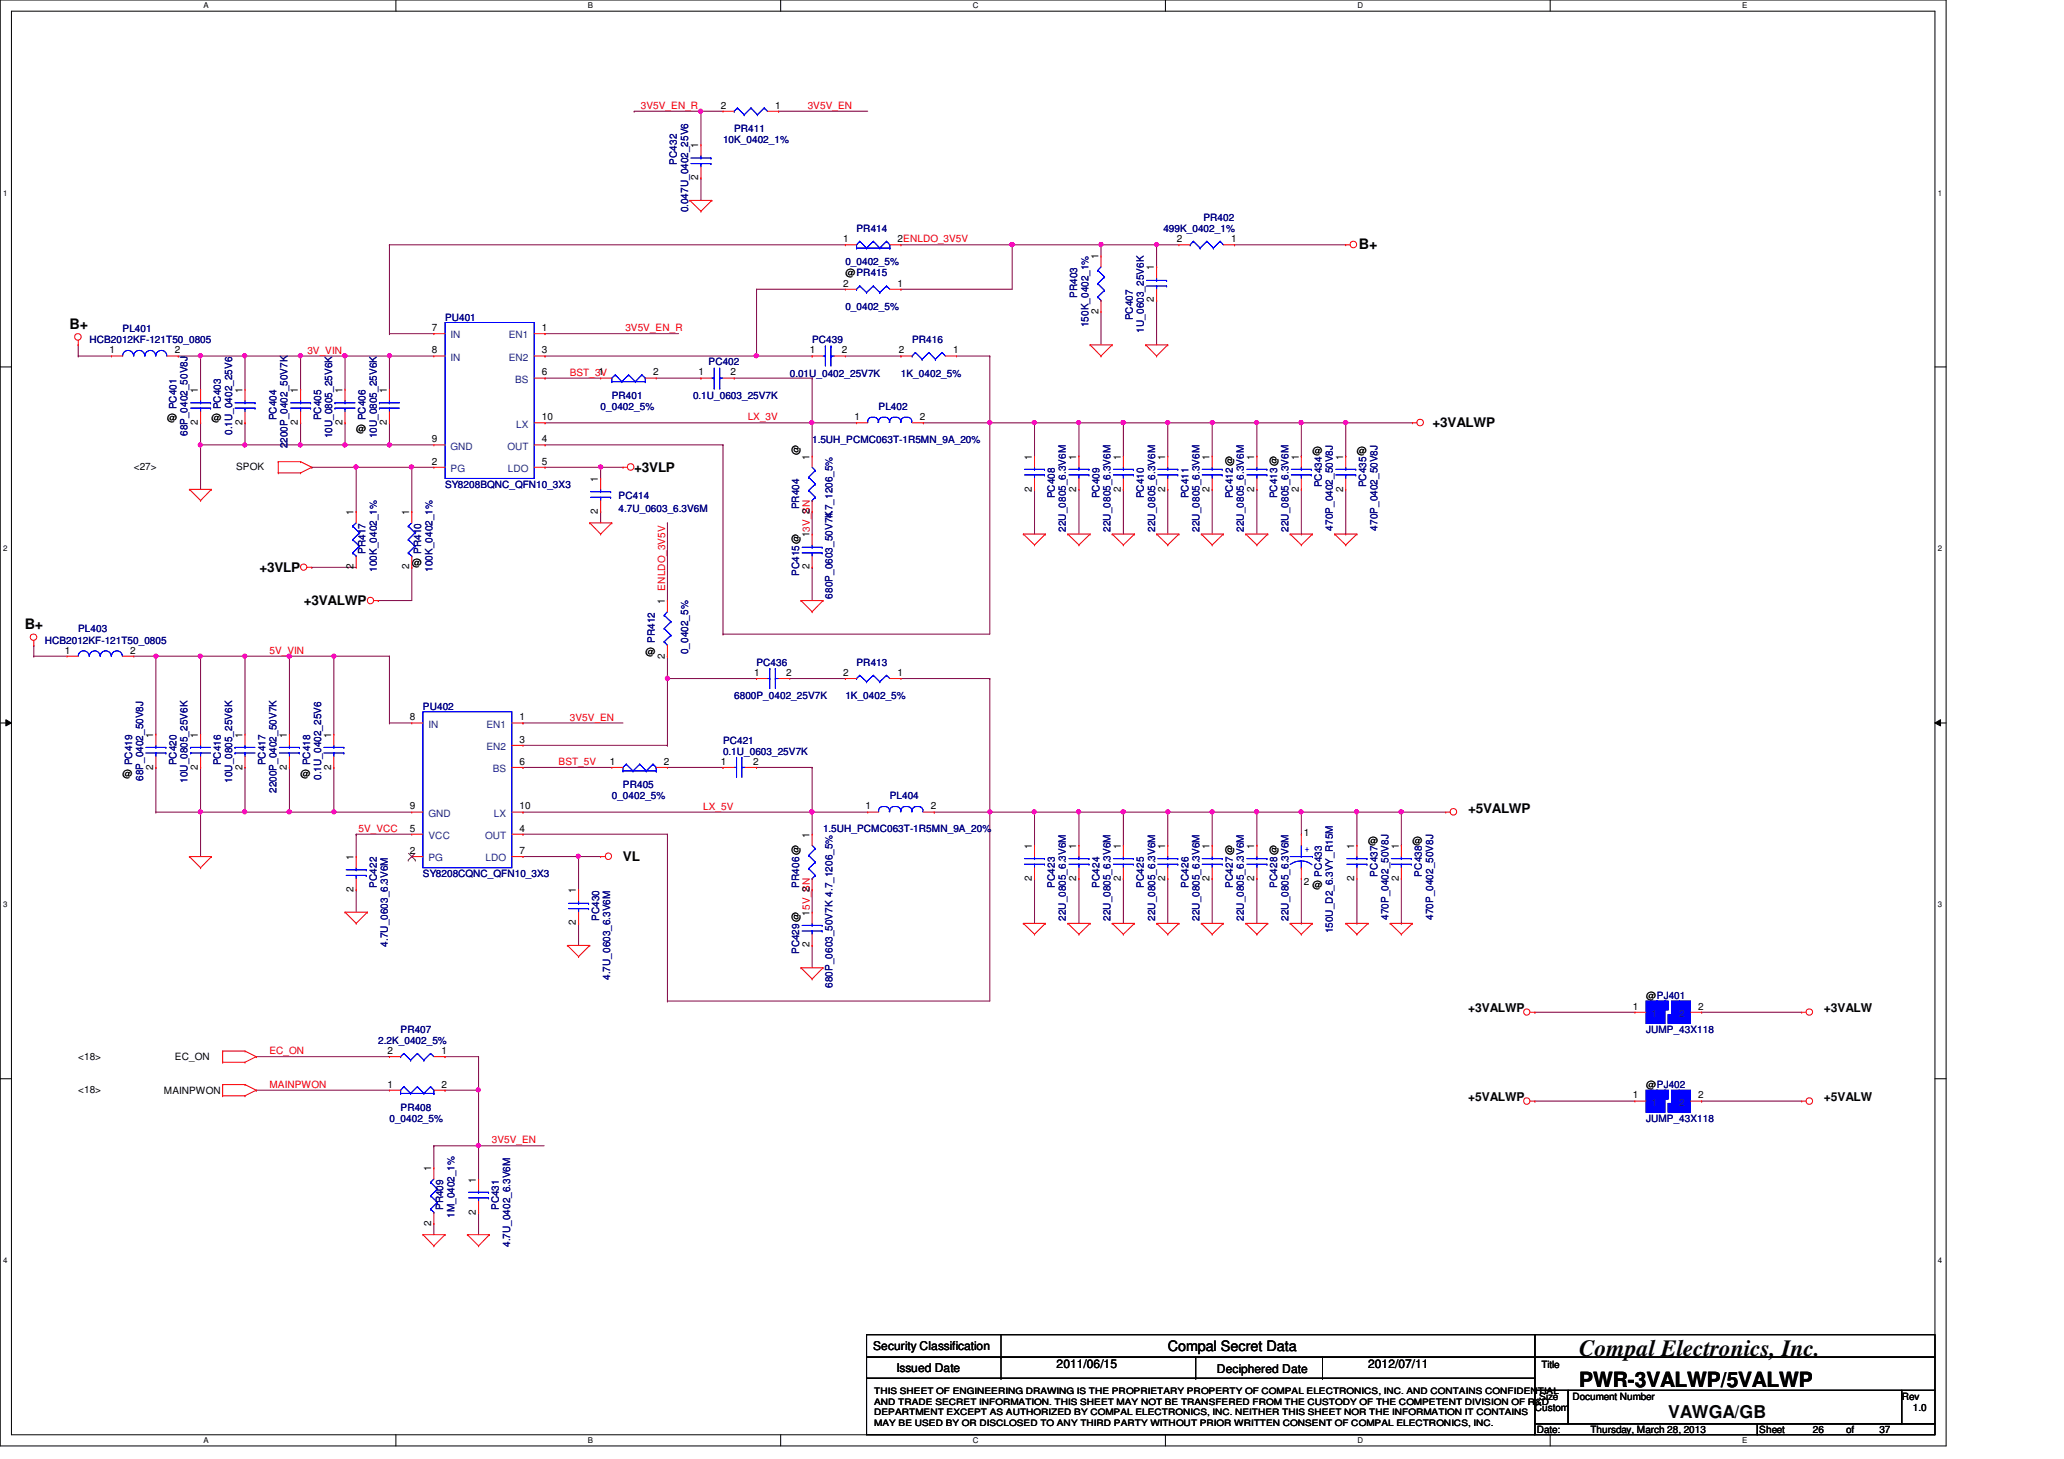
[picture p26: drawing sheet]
<svg xmlns="http://www.w3.org/2000/svg" width="297mm" height="210mm" viewBox="0 0 297 210" stroke-linecap="round" stroke-linejoin="round" font-family="sans-serif">
<defs><g id="words">
<text font-size="3.3" x="227.3" y="195.1">Compal Electronics, Inc.</text>
<text font-size="3" x="227.3" y="199.6">PWR-3VALWP/5VALWP</text>
<text font-size="2.5" x="240.1" y="204">VAWGA/GB</text>
<g font-size="2.1">
<text x="195.6" y="35.9">B+</text>
<text x="10" y="47.4">B+</text>
<text x="3.6" y="90.6">B+</text>
<text x="168.1" y="194.4">Compal Secret Data</text>
</g>
<g font-size="1.9">
<text x="206.2" y="61.5">+3VALWP</text>
<text x="91.3" y="67.9">+3VLP</text>
<text x="37.3" y="82.3">+3VLP</text>
<text x="43.7" y="87.1">+3VALWP</text>
<text x="211.3" y="117">+5VALWP</text>
<text x="89.7" y="123.9">VL</text>
</g>
<g font-size="1.7">
<text x="211.3" y="145.6">+3VALWP</text>
<text x="262.5" y="145.6">+3VALW</text>
<text x="211.3" y="158.5">+5VALWP</text>
<text x="262.5" y="158.5">+5VALW</text>
<text x="125.7" y="194.3">Security Classification</text>
<text x="129" y="197.3">Issued Date</text>
<text x="152.1" y="196.8">2011/06/15</text>
<text x="175.1" y="197.5">Deciphered Date</text>
<text x="196.9" y="196.8">2012/07/11</text>
</g>
<g font-size="1.4" fill="#f00">
<text x="92.2" y="15.7">3V5V_EN_R</text>
<text x="116.2" y="15.7">3V5V_EN</text>
<text x="90" y="47.7">3V5V_EN_R</text>
<text x="44.2" y="50.9">3V_VIN</text>
<text x="82" y="54.1">BST_3V</text>
<text x="107.6" y="60.5">LX_3V</text>
<text x="95.7" y="85" transform="rotate(-90 95.7 85)">ENLDO_3V5V</text>
<text x="38.8" y="94.1">5V_VIN</text>
<text x="82" y="103.7">3V5V_EN</text>
<text x="80.4" y="110.1">BST_5V</text>
<text x="51.6" y="119.7">5V_VCC</text>
<text x="101.2" y="116.5">LX_5V</text>
<text x="38.8" y="151.7">EC_ON</text>
<text x="38.8" y="156.5">MAINPWON</text>
<text x="70.8" y="164.5">3V5V_EN</text>
</g>
<g font-size="1.4">
<text x="103.8" y="15.6">2</text>
<text x="111.5" y="15.6">1</text>
<text x="100.5" y="21.3" transform="rotate(-90 100.5 21.3)">1</text>
<text x="100.5" y="25.9" transform="rotate(-90 100.5 25.9)">2</text>
<text x="121.4" y="34.8">1</text>
<text x="129.2" y="34.8">2ENLDO_3V5V</text>
<text x="169.4" y="34.8">2</text>
<text x="177.2" y="34.8">1</text>
<text x="121.4" y="41.2">2</text>
<text x="121.7" y="39.8">@PR415</text>
<text x="129.2" y="41.2">1</text>
<text x="158.1" y="37.3" transform="rotate(-90 158.1 37.3)">1</text>
<text x="166.1" y="38.9" transform="rotate(-90 166.1 38.9)">1</text>
<text x="62.1" y="47.6">7</text>
<text x="78" y="47.6">1</text>
<text x="158.1" y="45.1" transform="rotate(-90 158.1 45.1)">2</text>
<text x="166.1" y="43.5" transform="rotate(-90 166.1 43.5)">2</text>
<text x="15.7" y="50.8">1</text>
<text x="25.1" y="50.8">2</text>
<text x="62.1" y="50.8">8</text>
<text x="78" y="50.8">3</text>
<text x="116.5" y="50.8">1</text>
<text x="121.2" y="50.8">2</text>
<text x="129.4" y="50.8">2</text>
<text x="137.2" y="50.8">1</text>
<text x="28.5" y="56.5" transform="rotate(-90 28.5 56.5)">1</text>
<text x="34.9" y="56.5" transform="rotate(-90 34.9 56.5)">1</text>
<text x="42.9" y="56.5" transform="rotate(-90 42.9 56.5)">1</text>
<text x="49.3" y="56.5" transform="rotate(-90 49.3 56.5)">1</text>
<text x="55.7" y="56.5" transform="rotate(-90 55.7 56.5)">1</text>
<text x="78" y="54">6</text>
<text x="86.1" y="54">1</text>
<text x="94" y="54">2</text>
<text x="100.5" y="54">1</text>
<text x="105.2" y="54">2</text>
<text x="24" y="60.6">@</text>
<text x="28.5" y="61.1" transform="rotate(-90 28.5 61.1)">2</text>
<text x="30.4" y="60.6">@</text>
<text x="34.9" y="61.1" transform="rotate(-90 34.9 61.1)">2</text>
<text x="42.9" y="61.1" transform="rotate(-90 42.9 61.1)">2</text>
<text x="49.3" y="61.1" transform="rotate(-90 49.3 61.1)">2</text>
<text x="51.3" y="62.2">@</text>
<text x="55.7" y="61.1" transform="rotate(-90 55.7 61.1)">2</text>
<text x="62.1" y="63.6">9</text>
<text x="78" y="60.5">10</text>
<text x="78" y="63.6">4</text>
<text x="115" y="65.4" transform="rotate(-90 115 65.4)">@</text>
<text x="123" y="60.5">1</text>
<text x="132.4" y="60.5">2</text>
<text x="188.9" y="65.4">@</text>
<text x="195.3" y="65.4">@</text>
<text x="19.3" y="67.6">&lt;27&gt;</text>
<text x="34" y="67.6">SPOK</text>
<text x="62.1" y="66.8">2</text>
<text x="78" y="66.8">5</text>
<text x="86.1" y="69.3" transform="rotate(-90 86.1 69.3)">1</text>
<text x="116.5" y="66.1" transform="rotate(-90 116.5 66.1)">1</text>
<text x="148.5" y="70.7" transform="rotate(-90 148.5 70.7)">2</text>
<text x="148.5" y="66.1" transform="rotate(-90 148.5 66.1)">1</text>
<text x="154.9" y="70.7" transform="rotate(-90 154.9 70.7)">2</text>
<text x="154.9" y="66.1" transform="rotate(-90 154.9 66.1)">1</text>
<text x="161.3" y="70.7" transform="rotate(-90 161.3 70.7)">2</text>
<text x="161.3" y="66.1" transform="rotate(-90 161.3 66.1)">1</text>
<text x="167.7" y="70.7" transform="rotate(-90 167.7 70.7)">2</text>
<text x="167.7" y="66.1" transform="rotate(-90 167.7 66.1)">1</text>
<text x="174.1" y="70.7" transform="rotate(-90 174.1 70.7)">2</text>
<text x="174.1" y="66.1" transform="rotate(-90 174.1 66.1)">1</text>
<text x="180.5" y="70.7" transform="rotate(-90 180.5 70.7)">2</text>
<text x="180.5" y="66.1" transform="rotate(-90 180.5 66.1)">1</text>
<text x="186.9" y="70.7" transform="rotate(-90 186.9 70.7)">2</text>
<text x="186.9" y="66.1" transform="rotate(-90 186.9 66.1)">1</text>
<text x="193.3" y="70.7" transform="rotate(-90 193.3 70.7)">2</text>
<text x="193.3" y="66.1" transform="rotate(-90 193.3 66.1)">1</text>
<text x="50.9" y="74.1" transform="rotate(-90 50.9 74.1)">1</text>
<text x="58.9" y="74.1" transform="rotate(-90 58.9 74.1)">1</text>
<text x="86.1" y="73.9" transform="rotate(-90 86.1 73.9)">2</text>
<text x="116.5" y="77.3" transform="rotate(-90 116.5 77.3)">13V_SN</text>
<text x="116.5" y="73.9" transform="rotate(-90 116.5 73.9)">2</text>
<text x="50.9" y="81.9" transform="rotate(-90 50.9 81.9)">2</text>
<text x="58.9" y="81.9" transform="rotate(-90 58.9 81.9)">2</text>
<text x="59.3" y="81.4">@</text>
<text x="116.5" y="81.9" transform="rotate(-90 116.5 81.9)">2</text>
<text x="95.7" y="86.9" transform="rotate(-90 95.7 86.9)">1</text>
<text x="9.4" y="94">1</text>
<text x="18.8" y="94">2</text>
<text x="92.9" y="94.2">@</text>
<text x="95.7" y="94.7" transform="rotate(-90 95.7 94.7)">2</text>
<text x="108.5" y="97.2">1</text>
<text x="113.2" y="97.2">2</text>
<text x="121.4" y="97.2">2</text>
<text x="129.2" y="97.2">1</text>
<text x="22.1" y="106.1" transform="rotate(-90 22.1 106.1)">1</text>
<text x="28.5" y="106.1" transform="rotate(-90 28.5 106.1)">1</text>
<text x="34.9" y="106.1" transform="rotate(-90 34.9 106.1)">1</text>
<text x="41.3" y="106.1" transform="rotate(-90 41.3 106.1)">1</text>
<text x="47.7" y="106.1" transform="rotate(-90 47.7 106.1)">1</text>
<text x="59" y="103.6">8</text>
<text x="74.8" y="106.8">3</text>
<text x="74.8" y="103.6">1</text>
<text x="17.6" y="111.8">@</text>
<text x="22.1" y="110.7" transform="rotate(-90 22.1 110.7)">2</text>
<text x="28.5" y="110.7" transform="rotate(-90 28.5 110.7)">2</text>
<text x="34.9" y="110.7" transform="rotate(-90 34.9 110.7)">2</text>
<text x="41.3" y="110.7" transform="rotate(-90 41.3 110.7)">2</text>
<text x="43.3" y="111.8">@</text>
<text x="47.7" y="110.7" transform="rotate(-90 47.7 110.7)">2</text>
<text x="74.8" y="110">6</text>
<text x="87.8" y="110">1</text>
<text x="95.5" y="110">2</text>
<text x="103.8" y="110">1</text>
<text x="108.4" y="110">2</text>
<text x="59" y="119.6">5</text>
<text x="59" y="116.5">9</text>
<text x="74.8" y="116.5">10</text>
<text x="74.8" y="119.6">4</text>
<text x="124.5" y="116.5">1</text>
<text x="134" y="116.5">2</text>
<text x="50.9" y="123.7" transform="rotate(-90 50.9 123.7)">1</text>
<text x="59" y="122.9">2</text>
<text x="74.8" y="122.9">7</text>
<text x="116.5" y="120.5" transform="rotate(-90 116.5 120.5)">1</text>
<text x="148.5" y="122.1" transform="rotate(-90 148.5 122.1)">1</text>
<text x="154.9" y="122.1" transform="rotate(-90 154.9 122.1)">1</text>
<text x="161.3" y="122.1" transform="rotate(-90 161.3 122.1)">1</text>
<text x="167.7" y="122.1" transform="rotate(-90 167.7 122.1)">1</text>
<text x="174.1" y="122.1" transform="rotate(-90 174.1 122.1)">1</text>
<text x="180.5" y="122.1" transform="rotate(-90 180.5 122.1)">1</text>
<text x="187.7" y="120.2">1</text>
<text x="194.9" y="122.1" transform="rotate(-90 194.9 122.1)">1</text>
<text x="196.9" y="121.4">@</text>
<text x="201.3" y="122.1" transform="rotate(-90 201.3 122.1)">1</text>
<text x="203.3" y="121.4">@</text>
<text x="50.9" y="128.3" transform="rotate(-90 50.9 128.3)">2</text>
<text x="82.9" y="128.5" transform="rotate(-90 82.9 128.5)">1</text>
<text x="116.5" y="131.7" transform="rotate(-90 116.5 131.7)">15V_SN</text>
<text x="116.5" y="128.3" transform="rotate(-90 116.5 128.3)">2</text>
<text x="148.5" y="126.7" transform="rotate(-90 148.5 126.7)">2</text>
<text x="154.9" y="126.7" transform="rotate(-90 154.9 126.7)">2</text>
<text x="161.3" y="126.7" transform="rotate(-90 161.3 126.7)">2</text>
<text x="167.7" y="126.7" transform="rotate(-90 167.7 126.7)">2</text>
<text x="174.1" y="126.7" transform="rotate(-90 174.1 126.7)">2</text>
<text x="180.5" y="126.7" transform="rotate(-90 180.5 126.7)">2</text>
<text x="187.7" y="127.3">2</text>
<text x="188.9" y="127.8">@</text>
<text x="194.9" y="126.7" transform="rotate(-90 194.9 126.7)">2</text>
<text x="201.3" y="126.7" transform="rotate(-90 201.3 126.7)">2</text>
<text x="82.9" y="133.1" transform="rotate(-90 82.9 133.1)">2</text>
<text x="116.5" y="136.3" transform="rotate(-90 116.5 136.3)">2</text>
<text x="236.9" y="143.8">@PJ401</text>
<text x="235" y="145.2">1</text>
<text x="244.4" y="145.2">2</text>
<text x="11.3" y="152.4">&lt;18&gt;</text>
<text x="25.2" y="152.6">EC_ON</text>
<text x="55.7" y="151.6">2</text>
<text x="63.5" y="151.6">1</text>
<text x="11.3" y="157.2">&lt;18&gt;</text>
<text x="23.6" y="157.4">MAINPWON</text>
<text x="55.7" y="156.5">1</text>
<text x="63.5" y="156.5">2</text>
<text x="235" y="158">1</text>
<text x="236.9" y="156.6">@PJ402</text>
<text x="244.4" y="158">2</text>
<text x="62.1" y="168.5" transform="rotate(-90 62.1 168.5)">1</text>
<text x="68.5" y="170.1" transform="rotate(-90 68.5 170.1)">1</text>
<text x="62.1" y="176.3" transform="rotate(-90 62.1 176.3)">2</text>
<text x="68.5" y="174.8" transform="rotate(-90 68.5 174.8)">2</text>
<text x="221.8" y="196.8">Title</text>
<text x="220.9" y="203">Custom</text>
<text x="221.5" y="201.4">Size</text>
<text x="226.3" y="201.4">Document Number</text>
<text x="273.7" y="201.4">Rev</text>
<text x="275.3" y="203">1.0</text>
<text x="221.2" y="206.2">Date:</text>
<text x="228.9" y="206.2">Thursday, March 28, 2013</text>
<text x="253.2" y="206.2">Sheet</text>
<text x="260.9" y="206.2">26</text>
<text x="265.7" y="206.2">of</text>
<text x="270.5" y="206.2">37</text>
</g>
<g font-size="1.4" fill="#000080">
<text x="97.4" y="23.7" transform="rotate(-90 97.4 23.7)">PC432</text>
<text x="104.1" y="20.6">10K_0402_1%</text>
<text x="105.7" y="19">PR411</text>
<text x="99" y="30.6" transform="rotate(-90 99 30.6)">0.047U_0402_25V6</text>
<text x="123.3" y="33.4">PR414</text>
<text x="167.4" y="33.4">499K_0402_1%</text>
<text x="173.2" y="31.7">PR402</text>
<text x="121.7" y="38.2">0_0402_5%</text>
<text x="17.6" y="47.8">PL401</text>
<text x="64" y="46.2">PU401</text>
<text x="121.7" y="44.6">0_0402_5%</text>
<text x="155" y="42.9" transform="rotate(-90 155 42.9)">PR403</text>
<text x="156.6" y="47.1" transform="rotate(-90 156.6 47.1)">150K_0402_1%</text>
<text x="163" y="46.1" transform="rotate(-90 163 46.1)">PC407</text>
<text x="164.6" y="47.8" transform="rotate(-90 164.6 47.8)">1U_0603_25V6K</text>
<text x="12.9" y="49.4">HCB2012KF-121T50_0805</text>
<text x="102" y="52.6">PC402</text>
<text x="116.9" y="49.4">PC439</text>
<text x="131.3" y="49.4">PR416</text>
<text x="25.4" y="58.9" transform="rotate(-90 25.4 58.9)">PC401</text>
<text x="31.8" y="58.9" transform="rotate(-90 31.8 58.9)">PC403</text>
<text x="86.4" y="59">0_0402_5%</text>
<text x="88" y="57.4">PR401</text>
<text x="99.7" y="57.4">0.1U_0603_25V7K</text>
<text x="113.7" y="54.2">0.01U_0402_25V7K</text>
<text x="126.4" y="59">PL402</text>
<text x="129.7" y="54.2">1K_0402_5%</text>
<text x="27" y="62.7" transform="rotate(-90 27 62.7)">68P_0402_50V8J</text>
<text x="33.4" y="62.6" transform="rotate(-90 33.4 62.6)">0.1U_0402_25V6</text>
<text x="39.8" y="60.5" transform="rotate(-90 39.8 60.5)">PC404</text>
<text x="41.4" y="64.5" transform="rotate(-90 41.4 64.5)">2200P_0402_50V7K</text>
<text x="46.2" y="60.5" transform="rotate(-90 46.2 60.5)">PC405</text>
<text x="47.8" y="63.1" transform="rotate(-90 47.8 63.1)">10U_0805_25V6K</text>
<text x="52.6" y="60.5" transform="rotate(-90 52.6 60.5)">PC406</text>
<text x="54.2" y="63.1" transform="rotate(-90 54.2 63.1)">10U_0805_25V6K</text>
<text x="116.9" y="63.8">1.5UH_PCMC063T-1R5MN_9A_20%</text>
<text x="64" y="70.2">SY8208BQNC_QFN10_3X3</text>
<text x="89" y="71.8">PC414</text>
<text x="151.8" y="71.7" transform="rotate(-90 151.8 71.7)">PC408</text>
<text x="158.2" y="71.7" transform="rotate(-90 158.2 71.7)">PC409</text>
<text x="164.6" y="71.7" transform="rotate(-90 164.6 71.7)">PC410</text>
<text x="171" y="71.7" transform="rotate(-90 171 71.7)">PC411</text>
<text x="177.4" y="71.7" transform="rotate(-90 177.4 71.7)">PC412@</text>
<text x="183.8" y="71.7" transform="rotate(-90 183.8 71.7)">PC413@</text>
<text x="190.2" y="70.1" transform="rotate(-90 190.2 70.1)">PC434</text>
<text x="196.6" y="70.1" transform="rotate(-90 196.6 70.1)">PC435</text>
<text x="89" y="73.7">4.7U_0603_6.3V6M</text>
<text x="115" y="73.3" transform="rotate(-90 115 73.3)">PR404</text>
<text x="119.8" y="74.6" transform="rotate(-90 119.8 74.6)">4.7_1206_5%</text>
<text x="153.4" y="76.5" transform="rotate(-90 153.4 76.5)">22U_0805_6.3V6M</text>
<text x="159.8" y="76.5" transform="rotate(-90 159.8 76.5)">22U_0805_6.3V6M</text>
<text x="166.2" y="76.5" transform="rotate(-90 166.2 76.5)">22U_0805_6.3V6M</text>
<text x="172.6" y="76.5" transform="rotate(-90 172.6 76.5)">22U_0805_6.3V6M</text>
<text x="179" y="76.5" transform="rotate(-90 179 76.5)">22U_0805_6.3V6M</text>
<text x="185.4" y="76.5" transform="rotate(-90 185.4 76.5)">22U_0805_6.3V6M</text>
<text x="191.8" y="76.3" transform="rotate(-90 191.8 76.3)">470P_0402_50V8J</text>
<text x="198.2" y="76.3" transform="rotate(-90 198.2 76.3)">470P_0402_50V8J</text>
<text x="52.6" y="79.7" transform="rotate(-90 52.6 79.7)">PR417</text>
<text x="54.2" y="82.3" transform="rotate(-90 54.2 82.3)">100K_0402_1%</text>
<text x="60.6" y="79.7" transform="rotate(-90 60.6 79.7)">PR410</text>
<text x="62.2" y="82.3" transform="rotate(-90 62.2 82.3)">100K_0402_1%</text>
<text x="115" y="82.9" transform="rotate(-90 115 82.9)">PC415@</text>
<text x="119.8" y="86.1" transform="rotate(-90 119.8 86.1)">680P_0603_50V7K</text>
<text x="6.4" y="92.6">HCB2012KF-121T50_0805</text>
<text x="11.3" y="91">PL403</text>
<text x="94.2" y="92.5" transform="rotate(-90 94.2 92.5)">PR412</text>
<text x="99" y="94.1" transform="rotate(-90 99 94.1)">0_0402_5%</text>
<text x="108.9" y="95.8">PC436</text>
<text x="123.3" y="95.8">PR413</text>
<text x="105.7" y="100.6">6800P_0402_25V7K</text>
<text x="121.7" y="100.6">1K_0402_5%</text>
<text x="60.9" y="102.2">PU402</text>
<text x="104.1" y="107">PC421</text>
<text x="19" y="110.1" transform="rotate(-90 19 110.1)">PC419</text>
<text x="20.6" y="112.4" transform="rotate(-90 20.6 112.4)">68P_0402_50V8J</text>
<text x="25.4" y="110.1" transform="rotate(-90 25.4 110.1)">PC420</text>
<text x="27" y="112.6" transform="rotate(-90 27 112.6)">10U_0805_25V6K</text>
<text x="31.8" y="110.1" transform="rotate(-90 31.8 110.1)">PC416</text>
<text x="33.4" y="112.6" transform="rotate(-90 33.4 112.6)">10U_0805_25V6K</text>
<text x="38.2" y="110.1" transform="rotate(-90 38.2 110.1)">PC417</text>
<text x="44.6" y="110.1" transform="rotate(-90 44.6 110.1)">PC418</text>
<text x="46.2" y="112.2" transform="rotate(-90 46.2 112.2)">0.1U_0402_25V6</text>
<text x="89.7" y="113.4">PR405</text>
<text x="104.1" y="108.6">0.1U_0603_25V7K</text>
<text x="39.8" y="114.1" transform="rotate(-90 39.8 114.1)">2200P_0402_50V7K</text>
<text x="88" y="115">0_0402_5%</text>
<text x="118.4" y="119.8">1.5UH_PCMC063T-1R5MN_9A_20%</text>
<text x="128.1" y="115">PL404</text>
<text x="54.2" y="127.7" transform="rotate(-90 54.2 127.7)">PC422</text>
<text x="60.9" y="126.2">SY8208CQNC_QFN10_3X3</text>
<text x="115" y="127.7" transform="rotate(-90 115 127.7)">PR406@</text>
<text x="151.8" y="127.7" transform="rotate(-90 151.8 127.7)">PC423</text>
<text x="158.2" y="127.7" transform="rotate(-90 158.2 127.7)">PC424</text>
<text x="164.6" y="127.7" transform="rotate(-90 164.6 127.7)">PC425</text>
<text x="171" y="127.7" transform="rotate(-90 171 127.7)">PC426</text>
<text x="177.4" y="127.7" transform="rotate(-90 177.4 127.7)">PC427@</text>
<text x="183.8" y="127.7" transform="rotate(-90 183.8 127.7)">PC428@</text>
<text x="190.2" y="126.1" transform="rotate(-90 190.2 126.1)">PC433</text>
<text x="198.2" y="126.1" transform="rotate(-90 198.2 126.1)">PC437</text>
<text x="204.6" y="126.1" transform="rotate(-90 204.6 126.1)">PC438</text>
<text x="55.8" y="136.2" transform="rotate(-90 55.8 136.2)">4.7U_0603_6.3V6M</text>
<text x="86.2" y="132.5" transform="rotate(-90 86.2 132.5)">PC430</text>
<text x="115" y="137.3" transform="rotate(-90 115 137.3)">PC429@</text>
<text x="153.4" y="132.5" transform="rotate(-90 153.4 132.5)">22U_0805_6.3V6M</text>
<text x="159.8" y="132.5" transform="rotate(-90 159.8 132.5)">22U_0805_6.3V6M</text>
<text x="166.2" y="132.5" transform="rotate(-90 166.2 132.5)">22U_0805_6.3V6M</text>
<text x="172.6" y="132.5" transform="rotate(-90 172.6 132.5)">22U_0805_6.3V6M</text>
<text x="179" y="132.5" transform="rotate(-90 179 132.5)">22U_0805_6.3V6M</text>
<text x="185.4" y="132.5" transform="rotate(-90 185.4 132.5)">22U_0805_6.3V6M</text>
<text x="191.8" y="134.3" transform="rotate(-90 191.8 134.3)">150U_D2_6.3VY_R15M</text>
<text x="199.8" y="132.3" transform="rotate(-90 199.8 132.3)">470P_0402_50V8J</text>
<text x="206.2" y="132.3" transform="rotate(-90 206.2 132.3)">470P_0402_50V8J</text>
<text x="87.8" y="141" transform="rotate(-90 87.8 141)">4.7U_0603_6.3V6M</text>
<text x="119.8" y="142.1" transform="rotate(-90 119.8 142.1)">680P_0603_50V7K 4.7_1206_5%</text>
<text x="57.7" y="148.6">PR407</text>
<text x="236.9" y="148.6">JUMP_43X118</text>
<text x="54.4" y="150.2">2.2K_0402_5%</text>
<text x="56" y="161.4">0_0402_5%</text>
<text x="57.7" y="159.8">PR408</text>
<text x="236.9" y="161.4">JUMP_43X118</text>
<text x="63.8" y="174.1" transform="rotate(-90 63.8 174.1)">PR409</text>
<text x="65.4" y="175.2" transform="rotate(-90 65.4 175.2)">1M_0402_1%</text>
<text x="71.8" y="174.1" transform="rotate(-90 71.8 174.1)">PC431</text>
<text x="73.4" y="179.4" transform="rotate(-90 73.4 179.4)">4.7U_0402_6.3V6M</text>
</g>
<g font-size="1.4" fill="#004080">
<text x="64.9" y="48.7">IN</text>
<text x="64.9" y="51.9">IN</text>
<text x="73.2" y="48.7">EN1</text>
<text x="73.2" y="51.9">EN2</text>
<text x="74.1" y="55.1">BS</text>
<text x="64.9" y="64.7">GND</text>
<text x="73" y="64.7">OUT</text>
<text x="74.3" y="61.5">LX</text>
<text x="64.9" y="67.9">PG</text>
<text x="73.1" y="67.9">LDO</text>
<text x="61.7" y="104.7">IN</text>
<text x="70" y="107.9">EN2</text>
<text x="70" y="104.7">EN1</text>
<text x="70.9" y="111.1">BS</text>
<text x="61.7" y="117.5">GND</text>
<text x="71.1" y="117.5">LX</text>
<text x="61.7" y="123.9">PG</text>
<text x="61.7" y="120.7">VCC</text>
<text x="69.8" y="120.7">OUT</text>
<text x="69.9" y="123.9">LDO</text>
<text x="237.7" y="146.3">1</text>
<text x="241.7" y="146.3">2</text>
<text x="237.7" y="159.1">1</text>
<text x="241.7" y="159.1">2</text>
</g>
<text font-size="1.4" fill="#00f" x="187.7" y="122.6">+</text>
<g font-size="1.3">
<text x="125.8" y="200.6">THIS SHEET OF ENGINEERING DRAWING IS THE PROPRIETARY PROPERTY OF COMPAL ELECTRONICS, INC. AND CONTAINS CONFIDENTIAL</text>
<text x="125.8" y="202.1">AND TRADE SECRET INFORMATION. THIS SHEET MAY NOT BE TRANSFERED FROM THE CUSTODY OF THE COMPETENT DIVISION OF R&amp;D</text>
<text x="125.8" y="203.6">DEPARTMENT EXCEPT AS AUTHORIZED BY COMPAL ELECTRONICS, INC. NEITHER THIS SHEET NOR THE INFORMATION IT CONTAINS</text>
<text x="125.8" y="205.1">MAY BE USED BY OR DISCLOSED TO ANY THIRD PARTY WITHOUT PRIOR WRITTEN CONSENT OF COMPAL ELECTRONICS, INC.</text>
</g>
<g font-size="1.1">
<text x="29.3" y="1.1">A</text>
<text x="84.6" y="1.1">B</text>
<text x="140" y="1.1">C</text>
<text x="195.4" y="1.1">D</text>
<text x="250.7" y="1.1">E</text>
<text x=".5" y="28.2">1</text>
<text x="278.9" y="28.2">1</text>
<text x=".5" y="79.3">2</text>
<text x="278.9" y="79.3">2</text>
<text x=".5" y="130.6">3</text>
<text x="278.9" y="130.6">3</text>
<text x=".5" y="181.7">4</text>
<text x="278.9" y="181.7">4</text>
<text x="29.3" y="207.6">A</text>
<text x="84.6" y="207.6">B</text>
<text x="140" y="207.6">C</text>
<text x="195.4" y="207.6">D</text>
<text x="250.7" y="207.6">E</text>
</g>
</g></defs>
<path d="M0 0h280.1v208h-280.1zM1.6 1.6h276.9v204.8h-276.9z" fill="none" stroke="#000" stroke-width=".14"/>
<g fill="#fff">
<path d="M29.3 .2h.7v1.2h-.7z"/>
<path d="M29.3 206.6h.7v1.2h-.7z"/>
</g>
<path d="M57 0v1.6M57 206.4v1.6" fill="none" stroke="#000" stroke-width=".14"/>
<g fill="#fff">
<path d="M84.6 .2h.7v1.2h-.7z"/>
<path d="M84.6 206.6h.7v1.2h-.7z"/>
</g>
<path d="M112.3 0v1.6M112.3 206.4v1.6" fill="none" stroke="#000" stroke-width=".14"/>
<g fill="#fff">
<path d="M140 .2h.8v1.2h-.8z"/>
<path d="M140 206.6h.8v1.2h-.8z"/>
</g>
<path d="M167.7 0v1.6M167.7 206.4v1.6" fill="none" stroke="#000" stroke-width=".14"/>
<g fill="#fff">
<path d="M195.4 .2h.7v1.2h-.7z"/>
<path d="M195.4 206.6h.7v1.2h-.7z"/>
</g>
<path d="M223.1 0v1.6M223.1 206.4v1.6" fill="none" stroke="#000" stroke-width=".14"/>
<g fill="#fff">
<path d="M250.7 .2h.8v1.2h-.8z"/>
<path d="M250.7 206.6h.8v1.2h-.8z"/>
<path d="M.5 27.2h.6v1.2h-.6z"/>
<path d="M278.9 27.2h.6v1.2h-.6z"/>
<path d="M.5 78.4h.6v1.1h-.6z"/>
<path d="M278.9 78.4h.6v1.1h-.6z"/>
</g>
<path d="M0 52.8h1.6M278.5 52.8h1.6" fill="none" stroke="#000" stroke-width=".14"/>
<g fill="#fff">
<path d="M.5 129.6h.6v1.2h-.6z"/>
<path d="M278.9 129.6h.6v1.2h-.6z"/>
</g>
<path d="M0 104h1.6M.8 103.5l.8 .5-.8 .4zM278.5 104l.8-.5v.9zM278.5 104h1.6" fill="none" stroke="#000" stroke-width=".14"/>
<path d="M.8 103.5l.8 .5-.8 .4zM278.5 104l.8-.5v.9z" fill="#000"/>
<g fill="#fff">
<path d="M.5 180.8h.6v1.1h-.6z"/>
<path d="M278.9 180.8h.6v1.1h-.6z"/>
</g>
<path d="M0 155.2h1.6M278.5 155.2h1.6" fill="none" stroke="#000" stroke-width=".14"/>
<path d="M35.3 94.4h.1M35.3 94.4h6.4M56 94.4h.1M56 94.4v9.6" fill="none" stroke="#800040" stroke-width=".14"/>
<circle cx="35.2" cy="94.4" r=".3" fill="#f0f"/>
<circle cx="35.2" cy="94.4" r=".3" fill="none" stroke="#f0f" stroke-width=".14"/>
<path d="M28.9 94.4h.1M28.9 94.4h6.4M35.3 94.4h.1M35.3 94.4v11.2M41.7 94.4h.1M41.7 94.4v11.2M48 94.4h.1M48 94.4h8" fill="none" stroke="#800040" stroke-width=".14"/>
<circle cx="48" cy="94.4" r=".3" fill="#f0f"/>
<circle cx="48" cy="94.4" r=".3" fill="none" stroke="#f0f" stroke-width=".14"/>
<path d="M28.9 116.8h.1M28.9 116.8h12.8M35.3 110.4h.1M35.3 116.8h.1M35.3 110.4v6.4" fill="none" stroke="#800040" stroke-width=".14"/>
<circle cx="35.2" cy="116.8" r=".3" fill="#f0f"/>
<circle cx="35.2" cy="116.8" r=".3" fill="none" stroke="#f0f" stroke-width=".14"/>
<path d="M41.7 110.4h.1M41.7 116.8h.1M41.7 110.4v6.4M41.7 116.8h6.3" fill="none" stroke="#800040" stroke-width=".14"/>
<circle cx="48" cy="116.8" r=".3" fill="#f0f"/>
<circle cx="48" cy="116.8" r=".3" fill="none" stroke="#f0f" stroke-width=".14"/>
<circle cx="41.6" cy="116.8" r=".31" fill="#f0f"/>
<circle cx="41.6" cy="116.8" r=".31" fill="none" stroke="#f0f" stroke-width=".14"/>
<path d="M41.7 94.4h.1M41.7 94.4h6.3M48 110.4h.1M48 116.8h.1M48 110.4v6.4M48 116.8h11.3" fill="none" stroke="#800040" stroke-width=".14"/>
<circle cx="41.6" cy="94.4" r=".31" fill="#f0f"/>
<circle cx="41.6" cy="94.4" r=".31" fill="none" stroke="#f0f" stroke-width=".14"/>
<path d="M48 94.4h.1M48 94.4v11.2M83.3 132.8h.1M83.3 123.2h.1M83.3 123.2v4.8M83.3 132.8v3.2M83.3 123.2h3.1" fill="none" stroke="#800040" stroke-width=".14"/>
<circle cx="83.2" cy="123.2" r=".3" fill="#f0f"/>
<circle cx="83.2" cy="123.2" r=".3" fill="none" stroke="#f0f" stroke-width=".14"/>
<path d="M86.4 73.6h.1M86.4 67.2h.1M86.4 67.2v1.6M86.4 73.6v1.6M75.3 123.2h.1M75.3 123.2h8" fill="none" stroke="#800040" stroke-width=".14"/>
<circle cx="86.4" cy="67.2" r=".3" fill="#f0f"/>
<circle cx="86.4" cy="67.2" r=".3" fill="none" stroke="#f0f" stroke-width=".14"/>
<g fill="none" stroke="#800040" stroke-width=".14">
<path d="M78.4 67.2h.1M78.4 67.2h11.3M86.4 67.2h.1M116.9 73.6h.1M116.9 60.8h.1M116.9 60.8v4.8M116.9 73.6v3.2M116.9 81.6h.1M116.9 81.6v4.8M75.3 110.4h.1M75.3 110.4h12.7M116.9 116.8h.1"/>
<path d="M116.9 116.8h8"/>
</g>
<circle cx="116.8" cy="116.8" r=".3" fill="#f0f"/>
<circle cx="116.8" cy="116.8" r=".3" fill="none" stroke="#f0f" stroke-width=".14"/>
<path d="M201.7 116.8h.1M201.7 116.8h6.4" fill="none" stroke="#800040" stroke-width=".14"/>
<circle cx="201.7" cy="116.8" r=".31" fill="#f0f"/>
<circle cx="201.7" cy="116.8" r=".31" fill="none" stroke="#f0f" stroke-width=".14"/>
<path d="M49.7 51.2h.1M49.7 51.2h6.3M75.3 104h.1M75.3 104h14.4M108.9 110.4h.1M108.9 110.4h8M116.9 110.4h.1M116.9 110.4v6.4M116.9 136h.1M116.9 128h.1M116.9 128v3.2M116.9 136v3.2" fill="none" stroke="#800040" stroke-width=".14"/>
<circle cx="49.6" cy="51.2" r=".31" fill="#f0f"/>
<circle cx="49.6" cy="51.2" r=".31" fill="none" stroke="#f0f" stroke-width=".14"/>
<path d="M56 51.2h.1M56 51.2h6.4" fill="none" stroke="#800040" stroke-width=".14"/>
<circle cx="56" cy="51.2" r=".3" fill="#f0f"/>
<circle cx="56" cy="51.2" r=".3" fill="none" stroke="#f0f" stroke-width=".14"/>
<path d="M49.7 51.2h.1M49.7 51.2v4.8M56 51.2h.1M56 51.2v4.8M49.7 64h.1M49.7 60.8h.1M49.7 64h12.7M49.7 60.8v3.2M56 64h.1" fill="none" stroke="#800040" stroke-width=".14"/>
<circle cx="56" cy="64" r=".3" fill="#f0f"/>
<circle cx="56" cy="64" r=".3" fill="none" stroke="#f0f" stroke-width=".14"/>
<path d="M158.4 35.2h.1M158.4 35.2h11.3M166.5 35.2h.1M166.5 38.4h.1M166.5 35.2v3.2M177.7 35.2h.1M177.7 35.2h16M56 60.8h.1M56 60.8v3.2M59.3 67.2h.1M59.3 67.2h3.1" fill="none" stroke="#800040" stroke-width=".14"/>
<circle cx="166.5" cy="35.2" r=".3" fill="#f0f"/>
<circle cx="166.5" cy="35.2" r=".3" fill="none" stroke="#f0f" stroke-width=".14"/>
<circle cx="158.5" cy="35.2" r=".3" fill="#f0f"/>
<circle cx="158.5" cy="35.2" r=".3" fill="none" stroke="#f0f" stroke-width=".14"/>
<g fill="none" stroke="#800040" stroke-width=".14">
<path d="M145.7 35.2h.1M145.7 35.2h12.7M158.4 35.2h.1M158.4 35.2v1.6M78.4 48h.1M78.4 48h19.3M105.7 54.4h.1M105.7 54.4h11.2M158.4 44.8h.1M158.4 44.8v4.8M166.5 43.2h.1M166.5 43.2v6.4"/>
<path d="M116.9 60.8h.1M116.9 60.8h6.4"/>
</g>
<circle cx="116.8" cy="60.8" r=".3" fill="#f0f"/>
<circle cx="116.8" cy="60.8" r=".3" fill="none" stroke="#f0f" stroke-width=".14"/>
<path d="M78.4 54.4h.1M78.4 54.4h8M116.9 54.4h.1M116.9 54.4v6.4M78.4 64h.1M78.4 64h25.7M132.9 60.8h.1M132.9 60.8h9.5M142.4 60.8h.1M142.4 60.8v30.4M193.7 60.8h.1M193.7 60.8h9.6" fill="none" stroke="#800040" stroke-width=".14"/>
<circle cx="193.7" cy="60.8" r=".31" fill="#f0f"/>
<circle cx="193.7" cy="60.8" r=".31" fill="none" stroke="#f0f" stroke-width=".14"/>
<path d="M78.4 60.8h.1M78.4 60.8h38.5M116.9 116.8h.1M116.9 116.8v3.2M51.3 128h.1M51.3 128v3.2" fill="none" stroke="#800040" stroke-width=".14"/>
<circle cx="116.8" cy="116.8" r=".3" fill="#f0f"/>
<circle cx="116.8" cy="116.8" r=".3" fill="none" stroke="#f0f" stroke-width=".14"/>
<path d="M142.4 116.8h.1M142.4 116.8v27.2" fill="none" stroke="#800040" stroke-width=".14"/>
<circle cx="142.4" cy="116.8" r=".3" fill="#f0f"/>
<circle cx="142.4" cy="116.8" r=".3" fill="none" stroke="#f0f" stroke-width=".14"/>
<path d="M43.3 51.2h.1M43.3 51.2h6.4M75.3 120h.1M75.3 120h20.8" fill="none" stroke="#800040" stroke-width=".14"/>
<circle cx="43.2" cy="51.2" r=".3" fill="#f0f"/>
<circle cx="43.2" cy="51.2" r=".3" fill="none" stroke="#f0f" stroke-width=".14"/>
<g fill="none" stroke="#800040" stroke-width=".14">
<path d="M75.3 116.8h.1M75.3 116.8h41.6M134.4 116.8h.1M134.4 116.8h8M161.7 116.8h.1M161.7 116.8h6.4M51.3 120h.1M51.3 120h8M51.3 120v3.2M168.1 126.4h.1M168.1 126.4v6.4M174.5 126.4h.1"/>
<path d="M174.5 126.4v6.4M180.9 126.4h.1M180.9 126.4v6.4M220.9 145.6h.1M220.9 158.4h.1M220.9 145.6h14.4M220.9 158.4h14.4M244.9 145.6h.1M244.9 158.4h.1M244.9 145.6h14.4M244.9 158.4h14.4"/>
</g>
<circle cx="161.7" cy="116.8" r=".31" fill="#f0f"/>
<circle cx="161.7" cy="116.8" r=".31" fill="none" stroke="#f0f" stroke-width=".14"/>
<path d="M168.1 116.8h.1M168.1 116.8v4.8M168.1 116.8h6.4" fill="none" stroke="#800040" stroke-width=".14"/>
<circle cx="168.1" cy="116.8" r=".3" fill="#f0f"/>
<circle cx="168.1" cy="116.8" r=".3" fill="none" stroke="#f0f" stroke-width=".14"/>
<path d="M174.5 116.8h.1M174.5 116.8v4.8M174.5 116.8h6.4M180.9 116.8h.1M180.9 116.8v4.8" fill="none" stroke="#800040" stroke-width=".14"/>
<circle cx="174.5" cy="116.8" r=".3" fill="#f0f"/>
<circle cx="174.5" cy="116.8" r=".3" fill="none" stroke="#f0f" stroke-width=".14"/>
<path d="M161.7 60.8h.1M161.7 60.8h6.4M168.1 70.4h.1M168.1 70.4v6.4M174.5 70.4h.1M174.5 70.4v6.4M180.9 70.4h.1M180.9 70.4v6.4" fill="none" stroke="#800040" stroke-width=".14"/>
<circle cx="161.7" cy="60.8" r=".31" fill="#f0f"/>
<circle cx="161.7" cy="60.8" r=".31" fill="none" stroke="#f0f" stroke-width=".14"/>
<path d="M168.1 60.8h.1M168.1 60.8v4.8M168.1 60.8h6.4" fill="none" stroke="#800040" stroke-width=".14"/>
<circle cx="168.1" cy="60.8" r=".3" fill="#f0f"/>
<circle cx="168.1" cy="60.8" r=".3" fill="none" stroke="#f0f" stroke-width=".14"/>
<path d="M174.5 60.8h.1M174.5 60.8v4.8M174.5 60.8h6.4" fill="none" stroke="#800040" stroke-width=".14"/>
<circle cx="174.5" cy="60.8" r=".3" fill="#f0f"/>
<circle cx="174.5" cy="60.8" r=".3" fill="none" stroke="#f0f" stroke-width=".14"/>
<path d="M180.9 60.8h.1M180.9 60.8v4.8M28.9 116.8h.1M28.9 116.8v6.4" fill="none" stroke="#800040" stroke-width=".14"/>
<circle cx="28.8" cy="116.8" r=".3" fill="#f0f"/>
<circle cx="28.8" cy="116.8" r=".3" fill="none" stroke="#f0f" stroke-width=".14"/>
<path d="M28.9 94.4h.1M28.9 94.4v11.2" fill="none" stroke="#800040" stroke-width=".14"/>
<circle cx="28.8" cy="94.4" r=".3" fill="#f0f"/>
<circle cx="28.8" cy="94.4" r=".3" fill="none" stroke="#f0f" stroke-width=".14"/>
<g fill="none" stroke="#800040" stroke-width=".14">
<path d="M104.1 64h.1M104.1 64v27.2M148.9 60.8h.1M148.9 70.4h.1M148.9 60.8v4.8M148.9 70.4v6.4M155.3 70.4h.1M155.3 60.8h.1M155.3 60.8v4.8M155.3 70.4v6.4M155.3 60.8h6.4M161.7 60.8h.1"/>
<path d="M161.7 70.4h.1M161.7 60.8v4.8M161.7 70.4v6.4M104.1 91.2h.1M104.1 91.2h38.3M155.3 116.8h.1M155.3 116.8v4.8M96.1 120h.1M96.1 120v24M96.1 144h.1M96.1 144h46.3"/>
</g>
<circle cx="155.2" cy="60.8" r=".3" fill="#f0f"/>
<circle cx="155.2" cy="60.8" r=".3" fill="none" stroke="#f0f" stroke-width=".14"/>
<path d="M142.4 60.8h.1M142.4 60.8h6.5" fill="none" stroke="#800040" stroke-width=".14"/>
<circle cx="142.4" cy="60.8" r=".3" fill="#f0f"/>
<circle cx="142.4" cy="60.8" r=".3" fill="none" stroke="#f0f" stroke-width=".14"/>
<path d="M148.9 116.8h.1M148.9 116.8v4.8M148.9 116.8h6.4M161.7 116.8h.1M161.7 116.8v4.8M148.9 126.4h.1M148.9 126.4v6.4M155.3 126.4h.1M155.3 126.4v6.4M161.7 126.4h.1M161.7 126.4v6.4" fill="none" stroke="#800040" stroke-width=".14"/>
<circle cx="148.8" cy="116.8" r=".3" fill="#f0f"/>
<circle cx="148.8" cy="116.8" r=".3" fill="none" stroke="#f0f" stroke-width=".14"/>
<path d="M142.4 116.8h.1M142.4 116.8h6.5M155.3 116.8h.1M155.3 116.8h6.4" fill="none" stroke="#800040" stroke-width=".14"/>
<circle cx="155.2" cy="116.8" r=".3" fill="#f0f"/>
<circle cx="155.2" cy="116.8" r=".3" fill="none" stroke="#f0f" stroke-width=".14"/>
<path d="M148.9 60.8h.1M148.9 60.8h6.4" fill="none" stroke="#800040" stroke-width=".14"/>
<circle cx="148.8" cy="60.8" r=".3" fill="#f0f"/>
<circle cx="148.8" cy="60.8" r=".3" fill="none" stroke="#f0f" stroke-width=".14"/>
<path d="M28.9 51.2h.1M28.9 51.2v4.8" fill="none" stroke="#800040" stroke-width=".14"/>
<circle cx="28.8" cy="51.2" r=".3" fill="#f0f"/>
<circle cx="28.8" cy="51.2" r=".3" fill="none" stroke="#f0f" stroke-width=".14"/>
<path d="M28.9 51.2h.1M28.9 51.2h6.4M28.9 60.8h.1M28.9 60.8v3.2M22.4 94.4h.1M22.4 94.4v11.2M22.4 116.8h.1M28.9 110.4h.1M28.9 110.4v6.4h-6.5" fill="none" stroke="#800040" stroke-width=".14"/>
<circle cx="22.4" cy="94.4" r=".3" fill="#f0f"/>
<circle cx="22.4" cy="94.4" r=".3" fill="none" stroke="#f0f" stroke-width=".14"/>
<path d="M35.3 51.2h.1M35.3 51.2v4.8M43.3 51.2h.1M43.3 51.2v4.8M43.3 60.8h.1M43.3 64h.1M43.3 60.8v3.2M43.3 64h6.4M22.4 94.4h.1M22.4 94.4h6.5M22.4 110.4h.1M22.4 110.4v6.4" fill="none" stroke="#800040" stroke-width=".14"/>
<circle cx="49.6" cy="64" r=".31" fill="#f0f"/>
<circle cx="49.6" cy="64" r=".31" fill="none" stroke="#f0f" stroke-width=".14"/>
<path d="M35.3 51.2h.1M35.3 51.2h8" fill="none" stroke="#800040" stroke-width=".14"/>
<circle cx="35.2" cy="51.2" r=".3" fill="#f0f"/>
<circle cx="35.2" cy="51.2" r=".3" fill="none" stroke="#f0f" stroke-width=".14"/>
<path d="M35.3 60.8h.1M35.3 64h.1M35.3 60.8v3.2M35.3 64h8" fill="none" stroke="#800040" stroke-width=".14"/>
<circle cx="43.2" cy="64" r=".3" fill="#f0f"/>
<circle cx="43.2" cy="64" r=".3" fill="none" stroke="#f0f" stroke-width=".14"/>
<circle cx="35.2" cy="64" r=".3" fill="#f0f"/>
<circle cx="35.2" cy="64" r=".3" fill="none" stroke="#f0f" stroke-width=".14"/>
<path d="M28.9 64h.1M28.9 64v6.4" fill="none" stroke="#800040" stroke-width=".14"/>
<circle cx="28.8" cy="64" r=".3" fill="#f0f"/>
<circle cx="28.8" cy="64" r=".3" fill="none" stroke="#f0f" stroke-width=".14"/>
<path d="M28.9 64h.1M28.9 64h6.4M56 104h.1M56 104h3.3M64 156.8h.1M64 156.8h4.9" fill="none" stroke="#800040" stroke-width=".14"/>
<circle cx="68.8" cy="156.8" r=".3" fill="#f0f"/>
<circle cx="68.8" cy="156.8" r=".3" fill="none" stroke="#f0f" stroke-width=".14"/>
<path d="M64 152h.1M64 152h4.9M68.9 152h.1M68.9 156.8h.1M68.9 152v12.8M62.4 164.8h.1M62.4 164.8h15.9M68.9 164.8h.1" fill="none" stroke="#800040" stroke-width=".14"/>
<circle cx="68.8" cy="164.8" r=".3" fill="#f0f"/>
<circle cx="68.8" cy="164.8" r=".3" fill="none" stroke="#f0f" stroke-width=".14"/>
<g fill="none" stroke="#800040" stroke-width=".14">
<path d="M11.3 49.6h.1M11.3 51.2h.1M11.3 49.6v1.6M11.3 51.2h4.7M25.7 51.2h.1M25.7 51.2h3.2M94.4 54.4h6.5M100.9 54.4h.1M59.3 73.6h.1M59.3 67.2v6.4M4.9 94.4h.1M4.9 92.8h.1"/>
<path d="M4.9 94.4h4.7M4.9 92.8v1.6M19.3 94.4h3.1M22.4 94.4h.1M96.1 110.4h8M104.1 110.4h.1M36.9 152h.1M36.9 156.8h.1M36.9 152h19.1M36.9 156.8h19.1M62.4 176h.1M62.4 164.8h.1"/>
<path d="M62.4 164.8v3.2M62.4 176v1.6M68.9 164.8h.1M68.9 174.4h.1M68.9 164.8v4.8M68.9 174.4v3.2"/>
</g>
<circle cx="59.2" cy="67.2" r=".3" fill="#f0f"/>
<circle cx="59.2" cy="67.2" r=".3" fill="none" stroke="#f0f" stroke-width=".14"/>
<path d="M51.3 67.2h.1M51.3 67.2h8" fill="none" stroke="#800040" stroke-width=".14"/>
<circle cx="51.2" cy="67.2" r=".3" fill="#f0f"/>
<circle cx="51.2" cy="67.2" r=".3" fill="none" stroke="#f0f" stroke-width=".14"/>
<path d="M54.4 86.4h.1M54.4 86.4h4.9M187.3 116.8h.1M187.3 116.8v3.2" fill="none" stroke="#800040" stroke-width=".14"/>
<circle cx="187.2" cy="116.8" r=".3" fill="#f0f"/>
<circle cx="187.2" cy="116.8" r=".3" fill="none" stroke="#f0f" stroke-width=".14"/>
<path d="M180.9 116.8h.1M180.9 116.8h6.4" fill="none" stroke="#800040" stroke-width=".14"/>
<circle cx="180.8" cy="116.8" r=".3" fill="#f0f"/>
<circle cx="180.8" cy="116.8" r=".3" fill="none" stroke="#f0f" stroke-width=".14"/>
<path d="M100.9 16h.1M100.9 16h3.2M187.3 132.8h.1M187.3 126.4v6.4" fill="none" stroke="#800040" stroke-width=".14"/>
<circle cx="100.8" cy="16" r=".3" fill="#f0f"/>
<circle cx="100.8" cy="16" r=".3" fill="none" stroke="#f0f" stroke-width=".14"/>
<path d="M91.3 16h.1M91.3 16h9.6M100.9 16h.1M100.9 16v4.8M112.1 16h.1M112.1 16h12.8M100.9 25.6h.1M100.9 25.6v3.2M180.9 60.8h.1M180.9 60.8h6.4v4.8M187.3 65.6h.1" fill="none" stroke="#800040" stroke-width=".14"/>
<circle cx="180.8" cy="60.8" r=".3" fill="#f0f"/>
<circle cx="180.8" cy="60.8" r=".3" fill="none" stroke="#f0f" stroke-width=".14"/>
<path d="M187.3 60.8h.1M187.3 60.8h6.4v4.8M193.7 65.6h.1" fill="none" stroke="#800040" stroke-width=".14"/>
<circle cx="187.2" cy="60.8" r=".3" fill="#f0f"/>
<circle cx="187.2" cy="60.8" r=".3" fill="none" stroke="#f0f" stroke-width=".14"/>
<path d="M96.1 75.2h.1M96.1 75.2v11.2M187.3 76.8h.1M187.3 70.4v6.4M193.7 76.8h.1M193.7 70.4v6.4M96.1 97.6h.1M96.1 97.6v9.6M75.3 107.2h20.8M96.1 107.2h.1" fill="none" stroke="#800040" stroke-width=".14"/>
<circle cx="96" cy="97.6" r=".31" fill="#f0f"/>
<circle cx="96" cy="97.6" r=".31" fill="none" stroke="#f0f" stroke-width=".14"/>
<g fill="none" stroke="#800040" stroke-width=".14">
<path d="M96.1 94.4h.1M96.1 94.4v3.2h12.8M108.9 97.6h.1M113.7 97.6h8M121.7 97.6h.1M129.7 97.6h12.7M142.4 97.6h.1M142.4 97.6v19.2M142.4 116.8h.1M195.3 116.8h.1M195.3 116.8v4.8M195.3 116.8h6.4"/>
<path d="M201.7 116.8h.1M201.7 116.8v4.8M195.3 132.8h.1M195.3 126.4v6.4M201.7 132.8h.1M201.7 126.4v6.4"/>
</g>
<circle cx="195.2" cy="116.8" r=".3" fill="#f0f"/>
<circle cx="195.2" cy="116.8" r=".3" fill="none" stroke="#f0f" stroke-width=".14"/>
<path d="M56 35.2h.1M56 35.2v12.8M56 35.2h65.7M129.7 35.2h.1M129.7 35.2h16M145.7 35.2h.1M145.7 35.2v6.4h-16M129.7 41.6h.1M187.3 116.8h.1M187.3 116.8h8" fill="none" stroke="#800040" stroke-width=".14"/>
<circle cx="145.7" cy="35.2" r=".31" fill="#f0f"/>
<circle cx="145.7" cy="35.2" r=".31" fill="none" stroke="#f0f" stroke-width=".14"/>
<path d="M78.4 51.2h.1M108.9 41.6h.1M108.9 41.6h12.8M108.9 41.6v9.6h-30.5" fill="none" stroke="#800040" stroke-width=".14"/>
<circle cx="108.8" cy="51.2" r=".3" fill="#f0f"/>
<circle cx="108.8" cy="51.2" r=".3" fill="none" stroke="#f0f" stroke-width=".14"/>
<g fill="none" stroke="#800040" stroke-width=".14">
<path d="M56 48h.1M56 48h6.4M108.9 51.2h8M116.9 51.2h.1M121.7 51.2h8M129.7 51.2h.1M137.7 51.2h4.7M142.4 51.2h.1M142.4 51.2v9.6M44.9 67.2h.1M44.9 67.2h6.4v6.4M51.3 73.6h.1"/>
<path d="M142.4 60.8h.1M44.9 81.6h.1M44.9 81.6h6.4M59.3 81.6h.1M59.3 81.6v4.8"/>
</g>
<g fill="none" stroke="#f00" stroke-width=".14">
<path d="M104.1 16h.1M104.1 16h1.6M110.4 16h1.7M112.1 16h.1M99.3 28.8h.1M99.3 28.8h3.1M99.3 28.8l1.6 1.6M100.9 30.4h.1M102.4 28.8h.1M102.4 28.8l-1.5 1.6M121.7 35.2h.1M121.7 35.2h1.6"/>
<path d="M128.1 35.2h1.6M129.7 35.2h.1M193.7 35.2h.1M193.7 35.2h.6M11.3 49.6h.1M11.3 49v.6M49.7 56h.1M49.7 56v1.6M49.7 59.2v1.6M56 56h.1M56 56v1.6M56 59.2v1.6"/>
<path d="M100.9 54.4h.1M100.9 54.4h1.5M104.1 54.4h1.6M105.7 54.4h.1M129.7 51.2h.1M129.7 51.2h1.6M136.1 51.2h1.6M137.7 51.2h.1M156.9 49.6h.1M156.9 49.6h3.2M156.9 49.6l1.5 1.6M158.4 51.2h.1"/>
<path d="M160.1 49.6h.1M160.1 49.6l-1.7 1.6M164.9 49.6h.1M164.9 49.6h3.2M164.9 49.6l1.6 1.6M166.5 51.2h.1M168.1 49.6h.1M168.1 49.6l-1.6 1.6M27.3 70.4h.1M27.3 70.4h3.1M27.3 70.4l1.6 1.6M28.9 72h.1"/>
<path d="M30.4 70.4h.1M30.4 70.4l-1.5 1.6M40 68h.1M40 66.4h.1M40 66.4h3.3M40 68h3.3M40 66.4v1.6M43.3 66.4h.1M43.3 68h.1M43.3 66.4l1.6 .8M44.9 67.2h.1M44.9 67.2l-1.6 .8"/>
<path d="M49.7 60.8h.1M56 60.8h.1M84.9 75.2h.1M84.9 75.2h3.1M84.9 75.2l1.5 1.6M86.4 76.8h.1M86.4 68.8h.1M86.4 73.6h.1M86.4 68.8v1.6M86.4 72v1.6M88 75.2h.1M88 75.2l-1.6 1.6"/>
<path d="M89.7 67.2h.1M89.7 67.2h.6M116.9 76.8h.1M116.9 76.8v1.6M123.3 60.8h.1M123.3 60.8h1.6M131.3 60.8h1.6M132.9 60.8h.1M147.3 76.8h.1M147.3 76.8h3.1M147.3 76.8l1.6 1.6M148.9 78.4h.1"/>
<path d="M148.9 65.6h.1M148.9 70.4h.1M148.9 65.6v1.6M148.9 68.8v1.6M150.4 76.8h.1M150.4 76.8l-1.5 1.6M153.7 76.8h.1M153.7 76.8h3.2M153.7 76.8l1.6 1.6M155.3 78.4h.1M155.3 65.6h.1M155.3 70.4h.1"/>
<path d="M155.3 65.6v1.6M155.3 68.8v1.6M156.9 76.8h.1M156.9 76.8l-1.6 1.6M160.1 76.8h.1M160.1 76.8h3.2M160.1 76.8l1.6 1.6M161.7 78.4h.1M163.3 76.8h.1M163.3 76.8l-1.6 1.6M166.5 76.8h.1M166.5 76.8h3.2"/>
<path d="M166.5 76.8l1.6 1.6M168.1 78.4h.1M169.7 76.8h.1M169.7 76.8l-1.6 1.6M172.9 76.8h.1M172.9 76.8h3.2M172.9 76.8l1.6 1.6M174.5 78.4h.1M176.1 76.8h.1M176.1 76.8l-1.6 1.6M179.3 76.8h.1M179.3 76.8h3.2"/>
<path d="M179.3 76.8l1.6 1.6M180.9 78.4h.1M182.5 76.8h.1M182.5 76.8l-1.6 1.6M185.7 76.8h.1M185.7 76.8h3.2M185.7 76.8l1.6 1.6M187.3 78.4h.1M188.9 76.8h.1M188.9 76.8l-1.6 1.6M192.1 76.8h.1M192.1 76.8h3.2"/>
<path d="M192.1 76.8l1.6 1.6M193.7 78.4h.1M195.3 76.8h.1M195.3 76.8l-1.6 1.6M203.3 60.8h.1M203.3 60.8h.6M4.9 92.8h.1M4.9 92.2v.6M9.6 94.4h.1M9.6 94.4h1.7M17.6 94.4h1.7M19.3 94.4h.1"/>
<path d="M44.2 81.6h.7M44.9 81.6h.1M53.8 86.4h.6M54.4 86.4h.1M96.1 86.4h.1M96.1 94.4h.1M96.1 86.4v1.6M96.1 92.8v1.6M108.9 97.6h.1M108.9 97.6h1.5M112.1 97.6h1.6M113.7 97.6h.1"/>
<path d="M115.3 86.4h.1M115.3 86.4h3.1M115.3 86.4l1.6 1.6M116.9 88h.1M116.9 81.6h.1M116.9 80v1.6M118.4 86.4h.1M118.4 86.4l-1.5 1.6M121.7 97.6h.1M121.7 97.6h1.6M128.1 97.6h1.6M129.7 97.6h.1"/>
<path d="M35.3 105.6h.1M35.3 110.4h.1M35.3 105.6v1.6M35.3 108.8v1.6M208.1 116.8h.1M208.1 116.8h.6M27.3 123.2h.1M27.3 123.2h3.1M27.3 123.2l1.6 1.6M28.9 124.8h.1M30.4 123.2h.1M30.4 123.2l-1.5 1.6"/>
<path d="M49.7 131.2h.1M49.7 131.2h3.2M49.7 131.2l1.6 1.6M51.3 132.8h.1M52.9 131.2h.1M52.9 131.2l-1.6 1.6M81.7 136h.1M81.7 136h3.2M81.7 136l1.6 1.6M83.3 137.6h.1M84.9 136h.1M84.9 136l-1.6 1.6"/>
<path d="M86.4 123.2h.1M86.4 123.2h.7M115.3 139.2h.1M115.3 139.2h3.1M115.3 139.2l1.6 1.6M116.9 131.2h.1M116.9 136h.1M116.9 131.2v1.6M116.9 134.4v1.6M118.4 139.2h.1M118.4 139.2l-1.5 1.6M147.3 132.8h.1"/>
<path d="M147.3 132.8h3.1M147.3 132.8l1.6 1.6M148.9 134.4h.1M150.4 132.8h.1M150.4 132.8l-1.5 1.6M153.7 132.8h.1M153.7 132.8h3.2M153.7 132.8l1.6 1.6M155.3 134.4h.1M156.9 132.8h.1M156.9 132.8l-1.6 1.6M160.1 132.8h.1"/>
<path d="M160.1 132.8h3.2M160.1 132.8l1.6 1.6M161.7 134.4h.1M163.3 132.8h.1M163.3 132.8l-1.6 1.6M166.5 132.8h.1M166.5 132.8h3.2M166.5 132.8l1.6 1.6M168.1 134.4h.1M169.7 132.8h.1M169.7 132.8l-1.6 1.6M172.9 132.8h.1"/>
<path d="M172.9 132.8h3.2M172.9 132.8l1.6 1.6M174.5 134.4h.1M176.1 132.8h.1M176.1 132.8l-1.6 1.6M179.3 132.8h.1M179.3 132.8h3.2M179.3 132.8l1.6 1.6M180.9 134.4h.1M182.5 132.8h.1M182.5 132.8l-1.6 1.6M185.7 132.8h.1"/>
<path d="M185.7 132.8h3.2M185.7 132.8l1.6 1.6M187.3 134.4h.1M188.9 132.8h.1M188.9 132.8l-1.6 1.6M193.7 132.8h.1M193.7 132.8h3.2M193.7 132.8l1.6 1.6M195.3 134.4h.1M195.3 121.6h.1M195.3 126.4h.1M195.3 121.6v1.6"/>
<path d="M195.3 124.8v1.6M196.9 132.8h.1M196.9 132.8l-1.6 1.6M200.1 132.8h.1M200.1 132.8h3.2M200.1 132.8l1.6 1.6M201.7 134.4h.1M203.3 132.8h.1M203.3 132.8l-1.6 1.6M32 152.8h.1M32 151.2h.1M32 157.6h.1"/>
<path d="M32 156h.1M32 151.2h3.3M32 152.8h3.3M32 151.2v1.6M32 156v1.6M32 156h3.3M32 157.6h3.3M35.3 151.2h.1M35.3 152.8h.1M35.3 156h.1M35.3 157.6h.1M35.3 151.2l1.6 .8"/>
<path d="M35.3 156l1.6 .8M36.9 152h.1M36.9 156.8h.1M36.9 152l-1.6 .8M36.9 156.8l-1.6 .8M116.9 140.8h.1M220.2 158.4h.7M220.2 145.6h.7M220.9 145.6h.1M220.9 158.4h.1M259.3 158.4h.1M259.3 145.6h.1"/>
<path d="M259.3 158.4h.6M259.3 145.6h.6M60.9 177.6h.1M60.9 177.6h3.1M60.9 177.6l1.5 1.6M62.4 179.2h.1M62.4 168h.1M62.4 176h.1M62.4 168v1.6M62.4 174.4v1.6M64 177.6h.1M64 177.6l-1.6 1.6"/>
<path d="M67.3 177.6h.1M67.3 177.6h3.1M67.3 177.6l1.6 1.6M68.9 179.2h.1M70.4 177.6h.1M70.4 177.6l-1.5 1.6"/>
<circle cx="194.8" cy="35.2" r=".47"/>
<circle cx="11.2" cy="48.5" r=".47"/>
<circle cx="90.8" cy="67.2" r=".47"/>
<circle cx="204.4" cy="60.8" r=".47"/>
<circle cx="4.8" cy="91.7" r=".46"/>
<circle cx="43.7" cy="81.6" r=".45"/>
<circle cx="53.3" cy="86.4" r=".46"/>
<circle cx="209.2" cy="116.8" r=".47"/>
<circle cx="87.5" cy="123.2" r=".46"/>
<circle cx="219.7" cy="158.4" r=".46"/>
<circle cx="219.7" cy="145.6" r=".45"/>
<circle cx="260.4" cy="158.4" r=".47"/>
<circle cx="260.4" cy="145.6" r=".46"/>
</g>
<g fill="none" stroke="#000" stroke-width=".14">
<path d="M124.7 192h96.2v3.2h-96.2zM124.7 195.2h96.2v3.1h-96.2zM124.7 198.3h96.2v8.1h-96.2zM144.1 195.2h.1M144.1 198.3h.1M144.1 192v6.3M172.1 198.3h.1M172.1 195.2v3.1M190.3 198.3h.1M190.3 195.2v3.1M220.9 192h57.6v3.2h-57.6zM220.9 195.2h57.6v4.8h-57.6z"/>
<path d="M220.9 200h4.8v4.9h-4.8zM220.9 204.9h32v1.5h-32zM225.7 200h48v4.9h-48zM252.9 204.9h25.6v1.5h-25.6zM273.7 200h4.8v4.9h-4.8z"/>
</g>
<g fill="none" stroke="#00f" stroke-width=".14">
<path d="M105.7 16h.1M106.1 15.5h.1M106.1 15.5l1 1M106.1 15.5l-.4 .5M107.1 16.5h.1M108.1 15.5h.1M108.1 15.5l.9 1M108.1 15.5l-1 1M109 16.5h.1M110 15.5h.1M110 15.5l.4 .5M110 15.5l-1 1"/>
<path d="M123.3 35.7h.1M123.3 35.7h4.8M123.7 34.7h.1M123.7 34.7l-.4 .5v.5M123.7 34.7l1 1M124.7 35.7h.1M125.7 34.7h.1M125.7 34.7l-1 1M125.7 34.7l.9 1M126.6 35.7h.1M127.6 34.7h.1M127.6 34.7l-1 1"/>
<path d="M127.6 34.7l.5 .5M128.1 35.2h.1M128.1 35.7h.1M128.1 35.2v.5M48.2 58.7h.1M48.2 58h.1M48.2 58.7h2.9M48.2 58h2.9M49.7 58h.1M49.7 58.7h.1M49.7 57.6v.4M49.7 58.7v.5"/>
<path d="M54.6 58.7h.1M54.6 58h.1M54.6 58.7h2.9M54.6 58h2.9M56 58h.1M56 58.7h.1M56 57.6v.4M56 58.7v.5M102.4 54.4h.4M102.8 54.4h.1M102.8 55.8h.1M102.8 53v2.8"/>
<path d="M103.6 55.8h.1M103.6 54.4h.1M103.6 54.4h.5M103.6 53v2.8M131.3 51.2h.1M131.7 50.7h.1M131.7 50.7l1 1M131.7 50.7l-.4 .5M132.7 51.7h.1M133.7 50.7h.1M133.7 50.7l.9 1M133.7 50.7l-1 1"/>
<path d="M134.6 51.7h.1M135.6 50.7h.1M135.6 50.7l.5 .5M135.6 50.7l-1 1M85 71.5h2.9M85 70.7h2.9M86.4 70.7h.1M86.4 71.5h.1M86.4 70.4v.3M86.4 71.5v.5M87.9 71.5h.1M87.9 70.7h.1"/>
<path d="M115.4 79.5h2.9M115.4 78.7h2.9M116.9 78.7h.1M116.9 79.5h.1M116.9 78.4v.3M116.9 79.5v.5M118.3 79.5h.1M118.3 78.7h.1M125.6 60a.63 .63 0 0 0-.7 .8M125.7 60a.6 .6 0 0 1 .7 .8M127.2 60a.64 .64 0 0 0-.8 .8M127.3 60a.61 .61 0 0 1 .7 .8"/>
<path d="M128.8 60a.63 .63 0 0 0-.7 .8M128.9 60a.61 .61 0 0 1 .7 .8M130.4 60a.63 .63 0 0 0-.7 .8M130.5 60a.61 .61 0 0 1 .7 .8M147.4 68.3h2.9M147.4 67.5h2.9M148.9 67.5h.1M148.9 68.3h.1M148.9 67.2v.3M148.9 68.3v.5M150.3 68.3h.1M150.3 67.5h.1"/>
<path d="M153.8 68.3h2.9M153.8 67.5h2.9M155.3 67.5h.1M155.3 68.3h.1M155.3 67.2v.3M155.3 68.3v.5M156.7 68.3h.1M156.7 67.5h.1M11.3 94.4a.78 .78 0 0 1 .7-.8 .78 .78 0 0 1 .8 .8M12.9 94.4a.76 .76 0 0 1 .7-.8 .76 .76 0 0 1 .8 .8M14.4 94.4a.78 .78 0 0 1 .8-.8 .78 .78 0 0 1 .8 .8M16 94.4a.78 .78 0 0 1 .8-.8 .78 .78 0 0 1 .8 .8"/>
<path d="M95.6 88.5h.1M95.6 90.4h.1M95.6 92.3h.1M95.6 88.5l1 1M95.6 90.4l1 1M95.6 92.3l.5 .5M96.1 92.8h.1M96.1 88l-.5 .5M96.6 89.5h.1M96.6 91.4h.1M96.6 89.5l-1 .9M96.6 91.4l-1 .9"/>
<path d="M110.4 97.6h.4M110.8 97.6h.1M110.8 96.2h.1M110.8 96.2v2.9M111.6 96.2h.1M111.6 97.6h.1M111.6 97.6h.5M111.6 96.2v2.9M123.3 97.6h.1M123.7 97.2h.1M123.7 97.2l1 .9M123.7 97.2l-.4 .4"/>
<path d="M124.7 98.1h.1M125.7 97.2h.1M125.7 97.2l.9 .9M125.7 97.2l-1 .9M126.6 98.1h.1M127.6 97.2h.1M127.6 97.2l.5 .4M127.6 97.2l-1 .9M33.8 108.3h.1M33.8 107.5h.1M33.8 108.3h2.9M33.8 107.5h2.9"/>
<path d="M35.3 107.5h.1M35.3 108.3h.1M35.3 107.2v.3M35.3 108.3v.5M115.4 133.9h2.9M115.4 133.1h2.9M116.9 133.1h.1M116.9 133.9h.1M116.9 132.8v.3M116.9 133.9v.5M118.3 133.9h.1M118.3 133.1h.1"/>
<path d="M193.8 124.3h2.9M193.8 123.5h2.9M195.3 123.5h.1M195.3 124.3h.1M195.3 123.2v.3M195.3 124.3v.5M196.7 124.3h.1M196.7 123.5h.1M62 170.1h.1M62 172h.1M62 173.9h.1M62 170.1l.9 1"/>
<path d="M62 172l.9 1M62 173.9l.4 .5M62.4 174.4h.1M62.4 169.6l-.4 .5M62.9 171.1h.1M62.9 173h.1M62.9 171.1l-.9 .9M62.9 173l-.9 .9"/>
</g>
<path d="M236.9 156.8h1.6v3.2h-1.6z" fill-rule="evenodd" fill="#00f"/>
<path d="M236.9 156.8h1.6v3.2h-1.6z" fill="none" stroke="#00f" stroke-width=".14"/>
<path d="M238.5 156.8h1.1v3.2h-1.1z" fill-rule="evenodd" fill="#00f"/>
<path d="M238.5 156.8h1.1v3.2h-1.1z" fill="none" stroke="#00f" stroke-width=".14"/>
<path d="M239.6 156.8h.5v1.3h-.5z" fill-rule="evenodd" fill="#00f"/>
<path d="M239.6 156.8h.5v1.3h-.5z" fill="none" stroke="#00f" stroke-width=".14"/>
<path d="M240.1 158.7h.5v1.3h-.5z" fill-rule="evenodd" fill="#00f"/>
<path d="M240.1 158.7h.5v1.3h-.5z" fill="none" stroke="#00f" stroke-width=".14"/>
<path d="M240.6 156.8h1.1v3.2h-1.1z" fill-rule="evenodd" fill="#00f"/>
<path d="M240.6 156.8h1.1v3.2h-1.1z" fill="none" stroke="#00f" stroke-width=".14"/>
<path d="M241.7 156.8h1.6v3.2h-1.6z" fill-rule="evenodd" fill="#00f"/>
<path d="M241.7 156.8h1.6v3.2h-1.6z" fill="none" stroke="#00f" stroke-width=".14"/>
<path d="M236.9 156.8h1.6v3.2h-1.6z" fill-rule="evenodd" fill="#00f"/>
<path d="M236.9 156.8h1.6v3.2h-1.6z" fill="none" stroke="#00f" stroke-width=".14"/>
<path d="M238.5 156.8h1.1v3.2h-1.1z" fill-rule="evenodd" fill="#00f"/>
<path d="M238.5 156.8h1.1v3.2h-1.1z" fill="none" stroke="#00f" stroke-width=".14"/>
<path d="M239.6 156.8h.5v1.3h-.5z" fill-rule="evenodd" fill="#00f"/>
<path d="M239.6 156.8h.5v1.3h-.5z" fill="none" stroke="#00f" stroke-width=".14"/>
<path d="M240.1 158.7h.5v1.3h-.5z" fill-rule="evenodd" fill="#00f"/>
<path d="M240.1 158.7h.5v1.3h-.5z" fill="none" stroke="#00f" stroke-width=".14"/>
<path d="M240.6 156.8h1.1v3.2h-1.1z" fill-rule="evenodd" fill="#00f"/>
<path d="M240.6 156.8h1.1v3.2h-1.1z" fill="none" stroke="#00f" stroke-width=".14"/>
<path d="M241.7 156.8h1.6v3.2h-1.6z" fill-rule="evenodd" fill="#00f"/>
<g fill="none" stroke="#00f" stroke-width=".14">
<path d="M99.4 23.5h2.9M99.4 22.7h2.9M100.9 22.7h.1M100.9 23.5h.1M100.9 22.4v.3M100.9 23.5v.5M102.3 23.5h.1M102.3 22.7h.1M158 38.9h.1M158 38.9l1 .9M158.4 38.4l-.4 .5M159 39.8h.1"/>
<path d="M159 39.8l-1 1M171.3 35.2h.1M171.7 34.7h.1M171.7 34.7l1 1M171.7 34.7l-.4 .5M172.7 35.7h.1M173.7 34.7h.1M173.7 34.7l.9 1M173.7 34.7l-1 1M174.6 35.7h.1M175.6 34.7h.1M175.6 34.7l.5 .5"/>
<path d="M175.6 34.7l-1 1M17.6 51.2a.78 .78 0 0 1 .8-.8 .78 .78 0 0 1 .8 .8M19.3 51.2a.78 .78 0 0 1 .7-.8 .78 .78 0 0 1 .8 .8M20.9 51.2a.76 .76 0 0 1 .7-.8 .76 .76 0 0 1 .8 .8M22.4 51.2a.78 .78 0 0 1 .8-.8 .78 .78 0 0 1 .8 .8M27.4 58.7h2.9M27.4 58h2.9M28.9 58h.1M28.9 58.7h.1M28.9 57.6v.4M28.9 58.7v.5M30.3 58.7h.1"/>
<path d="M30.3 58h.1M33.8 58.7h2.9M33.8 58h2.9M35.3 58h.1M35.3 58.7h.1M35.3 57.6v.4M35.3 58.7v.5M36.7 58.7h.1M36.7 58h.1M41.8 58.7h2.9M41.8 58h2.9M43.3 58h.1"/>
<path d="M43.3 58.7h.1M43.3 57.6v.4M43.3 58.7v.5M44.7 58.7h.1M44.7 58h.1M64 46.4h12.9v22.4h-12.9zM88 54.9h.1M88 54.9h4.9M88.6 53.9h.1M88.6 53.9l-.6 .5v.5M88.6 53.9l.9 1M89.5 54.9h.1"/>
<path d="M90.5 53.9h.1M90.5 53.9l-1 1M90.5 53.9l.9 1M91.4 54.9h.1M92.4 53.9h.1M92.4 53.9l-1 1M92.4 53.9l.5 .5M92.9 54.4h.1M92.9 54.9h.1M92.9 54.4v.5M123.3 41.6h.1M123.7 41.1h.1"/>
<path d="M123.7 41.1l1 1M123.7 41.1l-.4 .5M124.7 42.1h.1M125.7 41.1h.1M125.7 41.1l.9 1M125.7 41.1l-1 1M126.6 42.1h.1M127.6 41.1h.1M127.6 41.1l.5 .5M127.6 41.1l-1 1M158 40.8h.1M158 42.7h.1"/>
<path d="M158 40.8l1 1M158 42.7l.4 .5M158.4 43.2h.1M159 41.8h.1M159 41.8l-1 .9M165 41.1h2.9M165 40.3h2.9M166.5 40.3h.1M166.5 41.1h.1M166.5 40v.3M166.5 41.1v.5M167.9 41.1h.1"/>
<path d="M167.9 40.3h.1M116.4 68.7h.1M116.4 70.6h.1M116.4 68.7l.9 .9M116.4 70.6l.9 .9M116.9 72h.1M116.9 67.2l.4 .5M117.3 67.7h.1M117.3 69.6h.1M117.3 71.5h.1M117.3 67.7l-.9 1M117.3 69.6l-.9 1"/>
<path d="M117.3 71.5l-.4 .5M166.6 68.3h2.9M166.6 67.5h2.9M168.1 67.5h.1M168.1 68.3h.1M168.1 67.2v.3M168.1 68.3v.5M169.5 68.3h.1M169.5 67.5h.1M173 68.3h2.9M173 67.5h2.9M174.5 67.5h.1"/>
<path d="M174.5 68.3h.1M174.5 67.2v.3M174.5 68.3v.5M175.9 68.3h.1M175.9 67.5h.1M185.8 68.3h2.9M185.8 67.5h2.9M187.3 67.5h.1M187.3 68.3h.1M187.3 67.2v.3M187.3 68.3v.5M188.7 68.3h.1"/>
<path d="M188.7 67.5h.1M192.2 68.3h2.9M192.2 67.5h2.9M193.7 67.5h.1M193.7 68.3h.1M193.7 67.2v.3M193.7 68.3v.5M195.1 68.3h.1M195.1 67.5h.1M21 108.3h2.9M21 107.5h2.9M22.4 107.5h.1"/>
<path d="M22.4 108.3h.1M22.4 107.2v.3M22.4 108.3v.5M23.9 108.3h.1M23.9 107.5h.1M27.4 108.3h.1M27.4 107.5h.1M27.4 108.3h2.9M27.4 107.5h2.9M28.9 107.5h.1M28.9 108.3h.1M28.9 107.2v.3"/>
<path d="M28.9 108.3v.5M40.2 108.3h2.9M40.2 107.5h2.9M41.7 107.5h.1M41.7 108.3h.1M41.7 107.2v.3M41.7 108.3v.5M43.1 108.3h.1M43.1 107.5h.1M46.6 108.3h2.9M46.6 107.5h2.9M48 107.5h.1"/>
<path d="M48 108.3h.1M48 107.2v.3M48 108.3v.5M49.5 108.3h.1M49.5 107.5h.1M105.7 110.4h.3M106 110.4h.1M106 109h.1M106 109v2.8M106.8 109h.1M106.8 110.4h.1M106.8 110.4h.5"/>
<path d="M106.8 109v2.8M81.8 130.7h2.9M81.8 130h2.9M83.3 130h.1M83.3 130.7h.1M83.3 129.6v.4M83.3 130.7v.5M84.7 130.7h.1M84.7 130h.1M116.4 123.1h.1M116.4 125h.1M116.4 123.1l.9 .9"/>
<path d="M116.4 125l.9 .9M116.9 126.4h.1M116.9 121.6l.4 .5M117.3 122.1h.1M117.3 124h.1M117.3 125.9h.1M117.3 122.1l-.9 1M117.3 124l-.9 1M117.3 125.9l-.4 .5M147.4 124.3h2.9M147.4 123.5h2.9M148.9 123.5h.1"/>
<path d="M148.9 124.3h.1M148.9 123.2v.3M148.9 124.3v.5M150.3 124.3h.1M150.3 123.5h.1M153.8 124.3h2.9M153.8 123.5h2.9M155.3 123.5h.1M155.3 124.3h.1M155.3 123.2v.3M155.3 124.3v.5M156.7 124.3h.1"/>
<path d="M156.7 123.5h.1M166.6 124.3h2.9M166.6 123.5h2.9M168.1 123.5h.1M168.1 124.3h.1M168.1 123.2v.3M168.1 124.3v.5M169.5 124.3h.1M169.5 123.5h.1M173 124.3h2.9M173 123.5h2.9M174.5 123.5h.1"/>
<path d="M174.5 124.3h.1M174.5 123.2v.3M174.5 124.3v.5M175.9 124.3h.1M175.9 123.5h.1M185.7 123.2h3.2M187.3 123.2h.1M187.3 123.9a2.26 2.26 0 0 1 1.5 .5M187.3 123.9h-.1a2.57 2.57 0 0 0-1.5 .5M187.3 124.8h.1M187.3 121.6v1.6M187.3 123.9v.9"/>
<path d="M188.9 123.2h.1M200.2 124.3h2.9M200.2 123.5h2.9M201.7 123.5h.1M201.7 124.3h.1M201.7 123.2v.3M201.7 124.3v.5M203.1 124.3h.1M203.1 123.5h.1M57.7 152h.1M58.1 151.6h.1M58.1 151.6l1 .9"/>
<path d="M58.1 151.6l-.4 .4M59.1 152.5h.1M60.1 151.6h.1M60.1 151.6l.9 .9M60.1 151.6l-1 .9M61 152.5h.1M62 151.6h.1M62 151.6l.4 .4M62 151.6l-1 .9M241.7 156.8h1.6v3.2h-1.6zM67.4 172.3h2.9M67.4 171.5h2.9"/>
<path d="M68.9 171.5h.1M68.9 172.3h.1M68.9 171.2v.3M68.9 172.3v.5M70.3 172.3h.1M70.3 171.5h.1"/>
</g>
<g fill="none" stroke="#f00" stroke-width=".14">
<path d="M100.9 20.8h.1M100.9 25.6h.1M100.9 20.8v1.6M100.9 24v1.6M158.4 36.8h.1M158.4 36.8v1.6M166.5 38.4h.1M166.5 38.4v1.6M169.7 35.2h.1M169.7 35.2h1.6M176.1 35.2h1.6M177.7 35.2h.1"/>
<path d="M16 51.2h.1M16 51.2h1.6M24 51.2h1.7M25.7 51.2h.1M28.9 56h.1M28.9 56v1.6M28.9 59.2v1.6M35.3 56h.1M35.3 56v1.6M35.3 59.2v1.6M43.3 56h.1M43.3 56v1.6"/>
<path d="M43.3 59.2v1.6M62.4 48h.1M62.4 51.2h.1M62.4 51.2h1.6M62.4 48h1.6M76.9 51.2h1.5M76.9 48h1.5M76.9 54.4h1.5M78.4 48h.1M78.4 54.4h.1M78.4 51.2h.1M86.4 54.4h.1"/>
<path d="M86.4 54.4h1.6M92.9 54.4h1.5M94.4 54.4h.1M121.7 41.6h.1M121.7 41.6h1.6M128.1 41.6h1.6M129.7 41.6h.1M158.4 44.8h.1M158.4 43.2v1.6M166.5 43.2h.1M166.5 41.6v1.6M28.9 60.8h.1"/>
<path d="M35.3 60.8h.1M43.3 60.8h.1M62.4 67.2h.1M62.4 64h.1M62.4 64h1.6M62.4 67.2h1.6M76.9 60.8h1.5M76.9 64h1.5M76.9 67.2h1.5M78.4 60.8h.1M78.4 64h.1M78.4 67.2h.1"/>
<path d="M116.9 65.6h.1M116.9 73.6h.1M116.9 65.6v1.6M116.9 72v1.6M168.1 65.6h.1M168.1 70.4h.1M168.1 65.6v1.6M168.1 68.8v1.6M174.5 65.6h.1M174.5 70.4h.1M174.5 65.6v1.6M174.5 68.8v1.6"/>
<path d="M187.3 65.6h.1M187.3 70.4h.1M187.3 65.6v1.6M187.3 68.8v1.6M193.7 65.6h.1M193.7 70.4h.1M193.7 65.6v1.6M193.7 68.8v1.6M22.4 105.6h.1M22.4 110.4h.1M22.4 105.6v1.6M22.4 108.8v1.6"/>
<path d="M28.9 105.6h.1M28.9 110.4h.1M28.9 105.6v1.6M28.9 108.8v1.6M41.7 105.6h.1M41.7 110.4h.1M41.7 105.6v1.6M41.7 108.8v1.6M48 105.6h.1M48 110.4h.1M48 105.6v1.6M48 108.8v1.6"/>
<path d="M104.1 110.4h.1M104.1 110.4h1.6M107.3 110.4h1.6M108.9 110.4h.1M83.3 128h.1M83.3 132.8h.1M83.3 128v1.6M83.3 131.2v1.6M116.9 120h.1M116.9 128h.1M116.9 120v1.6M116.9 126.4v1.6"/>
<path d="M148.9 121.6h.1M148.9 126.4h.1M148.9 121.6v1.6M148.9 124.8v1.6M155.3 121.6h.1M155.3 126.4h.1M155.3 121.6v1.6M155.3 124.8v1.6M168.1 121.6h.1M168.1 126.4h.1M168.1 121.6v1.6M168.1 124.8v1.6"/>
<path d="M174.5 121.6h.1M174.5 126.4h.1M174.5 121.6v1.6M174.5 124.8v1.6M187.3 120h.1M187.3 126.4h.1M187.3 120v1.6M187.3 124.8v1.6M201.7 121.6h.1M201.7 126.4h.1M201.7 121.6v1.6M201.7 124.8v1.6"/>
<path d="M56 152h.1M56 152h1.7M62.4 152h1.6M64 152h.1M235.3 158.4h.1M235.3 158.4h1.6M243.3 158.4h1.6M244.9 158.4h.1M68.9 169.6h.1M68.9 174.4h.1M68.9 169.6v1.6M68.9 172.8v1.6"/>
</g>
<path d="M236.9 144h1.6v3.2h-1.6z" fill-rule="evenodd" fill="#00f"/>
<path d="M236.9 144h1.6v3.2h-1.6z" fill="none" stroke="#00f" stroke-width=".14"/>
<path d="M238.5 144h1.1v3.2h-1.1z" fill-rule="evenodd" fill="#00f"/>
<path d="M238.5 144h1.1v3.2h-1.1z" fill="none" stroke="#00f" stroke-width=".14"/>
<path d="M239.6 144h.5v1.3h-.5z" fill-rule="evenodd" fill="#00f"/>
<path d="M239.6 144h.5v1.3h-.5z" fill="none" stroke="#00f" stroke-width=".14"/>
<path d="M240.1 146h.5v1.2h-.5z" fill-rule="evenodd" fill="#00f"/>
<path d="M240.1 146h.5v1.2h-.5z" fill="none" stroke="#00f" stroke-width=".14"/>
<path d="M240.6 144h1.1v3.2h-1.1z" fill-rule="evenodd" fill="#00f"/>
<path d="M240.6 144h1.1v3.2h-1.1z" fill="none" stroke="#00f" stroke-width=".14"/>
<path d="M241.7 144h1.6v3.2h-1.6z" fill-rule="evenodd" fill="#00f"/>
<path d="M241.7 144h1.6v3.2h-1.6z" fill="none" stroke="#00f" stroke-width=".14"/>
<path d="M236.9 144h1.6v3.2h-1.6z" fill-rule="evenodd" fill="#00f"/>
<path d="M236.9 144h1.6v3.2h-1.6z" fill="none" stroke="#00f" stroke-width=".14"/>
<path d="M238.5 144h1.1v3.2h-1.1z" fill-rule="evenodd" fill="#00f"/>
<path d="M238.5 144h1.1v3.2h-1.1z" fill="none" stroke="#00f" stroke-width=".14"/>
<path d="M239.6 144h.5v1.3h-.5z" fill-rule="evenodd" fill="#00f"/>
<path d="M239.6 144h.5v1.3h-.5z" fill="none" stroke="#00f" stroke-width=".14"/>
<path d="M240.1 146h.5v1.2h-.5z" fill-rule="evenodd" fill="#00f"/>
<path d="M240.1 146h.5v1.2h-.5z" fill="none" stroke="#00f" stroke-width=".14"/>
<path d="M240.6 144h1.1v3.2h-1.1z" fill-rule="evenodd" fill="#00f"/>
<path d="M240.6 144h1.1v3.2h-1.1z" fill="none" stroke="#00f" stroke-width=".14"/>
<path d="M241.7 144h1.6v3.2h-1.6z" fill-rule="evenodd" fill="#00f"/>
<g fill="none" stroke="#00f" stroke-width=".14">
<path d="M118.4 51.2h.4M118.8 51.2h.1M118.8 49.8h.1M118.8 49.8v2.9M119.6 49.8h.1M119.6 51.2h.1M119.6 51.2h.5M119.6 49.8v2.9M50.8 75.7h.1M50.8 77.6h.1M50.8 79.5h.1M50.8 75.7l.9 1"/>
<path d="M50.8 77.6l.9 1M50.8 79.5l.5 .5M51.3 75.2l-.5 .5M51.7 76.7h.1M51.7 78.6h.1M51.7 76.7l-.9 .9M51.7 78.6l-.9 .9M58.8 75.7h.1M58.8 77.6h.1M58.8 79.5h.1M58.8 75.7l.9 1M58.8 77.6l.9 1"/>
<path d="M58.8 79.5l.5 .5M59.3 75.2l-.5 .5M59.7 76.7h.1M59.7 78.6h.1M59.7 76.7l-.9 .9M59.7 78.6l-.9 .9M160.2 68.3h2.9M160.2 67.5h2.9M161.7 67.5h.1M161.7 68.3h.1M161.7 67.2v.3M161.7 68.3v.5"/>
<path d="M163.1 68.3h.1M163.1 67.5h.1M179.4 68.3h2.9M179.4 67.5h2.9M180.9 67.5h.1M180.9 68.3h.1M180.9 67.2v.3M180.9 68.3v.5M182.3 68.3h.1M182.3 67.5h.1M51.3 80h.1M59.3 80h.1"/>
<path d="M60.9 102.4h12.8v22.4h-12.8zM89.7 110.9h.1M89.7 110.9h4.7M90.1 109.9h.1M90.1 109.9l-.4 .5v.5M90.1 109.9l1 1M91.1 110.9h.1M92.1 109.9h.1M92.1 109.9l-1 1M92.1 109.9l.9 1M93 110.9h.1M94 109.9h.1"/>
<path d="M94 109.9l-1 1M94 109.9l.4 .5M94.4 110.4h.1M94.4 110.9h.1M94.4 110.4v.5M127.2 116a.64 .64 0 0 0-.8 .8M127.3 116a.61 .61 0 0 1 .7 .8M128.8 116a.63 .63 0 0 0-.7 .8M128.9 116a.61 .61 0 0 1 .7 .8M130.4 116a.63 .63 0 0 0-.7 .8M130.5 116a.61 .61 0 0 1 .7 .8M132 116a.63 .63 0 0 0-.7 .8"/>
<path d="M132.1 116a.61 .61 0 0 1 .7 .8M49.8 125.9h2.9M49.8 125.1h2.9M51.3 125.1h.1M51.3 125.9h.1M51.3 124.8v.3M51.3 125.9v.5M52.7 125.9h.1M52.7 125.1h.1M160.2 124.3h2.9M160.2 123.5h2.9M161.7 123.5h.1"/>
<path d="M161.7 124.3h.1M161.7 123.2v.3M161.7 124.3v.5M163.1 124.3h.1M163.1 123.5h.1M179.4 124.3h2.9M179.4 123.5h2.9M180.9 123.5h.1M180.9 124.3h.1M180.9 123.2v.3M180.9 124.3v.5M182.3 124.3h.1"/>
<path d="M182.3 123.5h.1M57.7 157.3h.1M57.7 157.3h4.7M58.1 156.3h.1M58.1 156.3l-.4 .5v.5M58.1 156.3l1 1M59.1 157.3h.1M60.1 156.3h.1M60.1 156.3l-1 1M60.1 156.3l.9 1M61 157.3h.1M62 156.3h.1"/>
<path d="M62 156.3l-1 1M62 156.3l.4 .5M62.4 156.8h.1M62.4 157.3h.1M62.4 156.8v.5M241.7 144h1.6v3.2h-1.6z"/>
</g>
<g fill="none" stroke="#f00" stroke-width=".14">
<path d="M116.9 51.2h.1M116.9 51.2h1.5M120.1 51.2h1.6M121.7 51.2h.1M51.3 73.6h.1M51.3 73.6v1.6M59.3 73.6h.1M59.3 73.6v1.6M161.7 65.6h.1M161.7 70.4h.1M161.7 65.6v1.6M161.7 68.8v1.6"/>
<path d="M180.9 65.6h.1M180.9 70.4h.1M180.9 65.6v1.6M180.9 68.8v1.6M51.3 81.6h.1M51.3 80v1.6M59.3 81.6h.1M59.3 80v1.6M59.3 104h.1M59.3 116.8h.1M59.3 116.8h1.6M59.3 104h1.6"/>
<path d="M73.7 116.8h1.6M73.7 104h1.6M73.7 107.2h1.6M73.7 110.4h1.6M75.3 116.8h.1M75.3 107.2h.1M75.3 104h.1M75.3 110.4h.1M88 110.4h.1M88 110.4h1.7M94.4 110.4h1.7M96.1 110.4h.1"/>
<path d="M124.9 116.8h.1M124.9 116.8h1.5M132.9 116.8h1.5M134.4 116.8h.1M51.3 123.2h.1M51.3 128h.1M51.3 123.2v1.6M51.3 126.4v1.6M59.3 123.2h.1M59.3 120h.1M59.3 123.2h1.6M59.3 120h1.6"/>
<path d="M73.7 123.2h1.6M73.7 120h1.6M75.3 123.2h.1M75.3 120h.1M161.7 121.6h.1M161.7 126.4h.1M161.7 121.6v1.6M161.7 124.8v1.6M180.9 121.6h.1M180.9 126.4h.1M180.9 121.6v1.6M180.9 124.8v1.6"/>
<path d="M56 156.8h.1M56 156.8h1.7M62.4 156.8h1.6M64 156.8h.1M235.3 145.6h.1M235.3 145.6h1.6M243.3 145.6h1.6M244.9 145.6h.1"/>
</g>
<path d="M58.8 123.7h.1M58.8 122.8l1 .9M59.7 122.8l-.9 .9M59.8 123.7h.1" fill="none" stroke="#804000" stroke-width=".14"/>
<circle cx="35.2" cy="94.4" r=".3" fill="#f0f"/>
<circle cx="35.2" cy="94.4" r=".3" fill="none" stroke="#f0f" stroke-width=".14"/>
<circle cx="48" cy="94.4" r=".3" fill="#f0f"/>
<circle cx="48" cy="94.4" r=".3" fill="none" stroke="#f0f" stroke-width=".14"/>
<circle cx="35.2" cy="116.8" r=".3" fill="#f0f"/>
<circle cx="35.2" cy="116.8" r=".3" fill="none" stroke="#f0f" stroke-width=".14"/>
<circle cx="48" cy="116.8" r=".3" fill="#f0f"/>
<circle cx="48" cy="116.8" r=".3" fill="none" stroke="#f0f" stroke-width=".14"/>
<circle cx="41.6" cy="116.8" r=".31" fill="#f0f"/>
<circle cx="41.6" cy="116.8" r=".31" fill="none" stroke="#f0f" stroke-width=".14"/>
<circle cx="41.6" cy="94.4" r=".31" fill="#f0f"/>
<circle cx="41.6" cy="94.4" r=".31" fill="none" stroke="#f0f" stroke-width=".14"/>
<circle cx="83.2" cy="123.2" r=".3" fill="#f0f"/>
<circle cx="83.2" cy="123.2" r=".3" fill="none" stroke="#f0f" stroke-width=".14"/>
<circle cx="86.4" cy="67.2" r=".3" fill="#f0f"/>
<circle cx="86.4" cy="67.2" r=".3" fill="none" stroke="#f0f" stroke-width=".14"/>
<circle cx="116.8" cy="116.8" r=".3" fill="#f0f"/>
<circle cx="116.8" cy="116.8" r=".3" fill="none" stroke="#f0f" stroke-width=".14"/>
<circle cx="201.7" cy="116.8" r=".31" fill="#f0f"/>
<circle cx="201.7" cy="116.8" r=".31" fill="none" stroke="#f0f" stroke-width=".14"/>
<circle cx="49.6" cy="51.2" r=".31" fill="#f0f"/>
<circle cx="49.6" cy="51.2" r=".31" fill="none" stroke="#f0f" stroke-width=".14"/>
<circle cx="56" cy="51.2" r=".3" fill="#f0f"/>
<circle cx="56" cy="51.2" r=".3" fill="none" stroke="#f0f" stroke-width=".14"/>
<circle cx="56" cy="64" r=".3" fill="#f0f"/>
<circle cx="56" cy="64" r=".3" fill="none" stroke="#f0f" stroke-width=".14"/>
<circle cx="166.5" cy="35.2" r=".3" fill="#f0f"/>
<circle cx="166.5" cy="35.2" r=".3" fill="none" stroke="#f0f" stroke-width=".14"/>
<circle cx="158.5" cy="35.2" r=".3" fill="#f0f"/>
<circle cx="158.5" cy="35.2" r=".3" fill="none" stroke="#f0f" stroke-width=".14"/>
<circle cx="116.8" cy="60.8" r=".3" fill="#f0f"/>
<circle cx="116.8" cy="60.8" r=".3" fill="none" stroke="#f0f" stroke-width=".14"/>
<circle cx="193.7" cy="60.8" r=".31" fill="#f0f"/>
<circle cx="193.7" cy="60.8" r=".31" fill="none" stroke="#f0f" stroke-width=".14"/>
<circle cx="116.8" cy="116.8" r=".3" fill="#f0f"/>
<circle cx="116.8" cy="116.8" r=".3" fill="none" stroke="#f0f" stroke-width=".14"/>
<circle cx="142.4" cy="116.8" r=".3" fill="#f0f"/>
<circle cx="142.4" cy="116.8" r=".3" fill="none" stroke="#f0f" stroke-width=".14"/>
<circle cx="43.2" cy="51.2" r=".3" fill="#f0f"/>
<circle cx="43.2" cy="51.2" r=".3" fill="none" stroke="#f0f" stroke-width=".14"/>
<circle cx="161.7" cy="116.8" r=".31" fill="#f0f"/>
<circle cx="161.7" cy="116.8" r=".31" fill="none" stroke="#f0f" stroke-width=".14"/>
<circle cx="168.1" cy="116.8" r=".3" fill="#f0f"/>
<circle cx="168.1" cy="116.8" r=".3" fill="none" stroke="#f0f" stroke-width=".14"/>
<circle cx="174.5" cy="116.8" r=".3" fill="#f0f"/>
<circle cx="174.5" cy="116.8" r=".3" fill="none" stroke="#f0f" stroke-width=".14"/>
<circle cx="161.7" cy="60.8" r=".31" fill="#f0f"/>
<circle cx="161.7" cy="60.8" r=".31" fill="none" stroke="#f0f" stroke-width=".14"/>
<circle cx="168.1" cy="60.8" r=".3" fill="#f0f"/>
<circle cx="168.1" cy="60.8" r=".3" fill="none" stroke="#f0f" stroke-width=".14"/>
<circle cx="174.5" cy="60.8" r=".3" fill="#f0f"/>
<circle cx="174.5" cy="60.8" r=".3" fill="none" stroke="#f0f" stroke-width=".14"/>
<circle cx="28.8" cy="116.8" r=".3" fill="#f0f"/>
<circle cx="28.8" cy="116.8" r=".3" fill="none" stroke="#f0f" stroke-width=".14"/>
<circle cx="28.8" cy="94.4" r=".3" fill="#f0f"/>
<circle cx="28.8" cy="94.4" r=".3" fill="none" stroke="#f0f" stroke-width=".14"/>
<circle cx="155.2" cy="60.8" r=".3" fill="#f0f"/>
<circle cx="155.2" cy="60.8" r=".3" fill="none" stroke="#f0f" stroke-width=".14"/>
<circle cx="142.4" cy="60.8" r=".3" fill="#f0f"/>
<circle cx="142.4" cy="60.8" r=".3" fill="none" stroke="#f0f" stroke-width=".14"/>
<circle cx="148.8" cy="116.8" r=".3" fill="#f0f"/>
<circle cx="148.8" cy="116.8" r=".3" fill="none" stroke="#f0f" stroke-width=".14"/>
<circle cx="155.2" cy="116.8" r=".3" fill="#f0f"/>
<circle cx="155.2" cy="116.8" r=".3" fill="none" stroke="#f0f" stroke-width=".14"/>
<circle cx="148.8" cy="60.8" r=".3" fill="#f0f"/>
<circle cx="148.8" cy="60.8" r=".3" fill="none" stroke="#f0f" stroke-width=".14"/>
<circle cx="28.8" cy="51.2" r=".3" fill="#f0f"/>
<circle cx="28.8" cy="51.2" r=".3" fill="none" stroke="#f0f" stroke-width=".14"/>
<circle cx="22.4" cy="94.4" r=".3" fill="#f0f"/>
<circle cx="22.4" cy="94.4" r=".3" fill="none" stroke="#f0f" stroke-width=".14"/>
<circle cx="49.6" cy="64" r=".31" fill="#f0f"/>
<circle cx="49.6" cy="64" r=".31" fill="none" stroke="#f0f" stroke-width=".14"/>
<circle cx="35.2" cy="51.2" r=".3" fill="#f0f"/>
<circle cx="35.2" cy="51.2" r=".3" fill="none" stroke="#f0f" stroke-width=".14"/>
<circle cx="43.2" cy="64" r=".3" fill="#f0f"/>
<circle cx="43.2" cy="64" r=".3" fill="none" stroke="#f0f" stroke-width=".14"/>
<circle cx="35.2" cy="64" r=".3" fill="#f0f"/>
<circle cx="35.2" cy="64" r=".3" fill="none" stroke="#f0f" stroke-width=".14"/>
<circle cx="28.8" cy="64" r=".3" fill="#f0f"/>
<circle cx="28.8" cy="64" r=".3" fill="none" stroke="#f0f" stroke-width=".14"/>
<circle cx="68.8" cy="156.8" r=".3" fill="#f0f"/>
<circle cx="68.8" cy="156.8" r=".3" fill="none" stroke="#f0f" stroke-width=".14"/>
<circle cx="68.8" cy="164.8" r=".3" fill="#f0f"/>
<circle cx="68.8" cy="164.8" r=".3" fill="none" stroke="#f0f" stroke-width=".14"/>
<circle cx="59.2" cy="67.2" r=".3" fill="#f0f"/>
<circle cx="59.2" cy="67.2" r=".3" fill="none" stroke="#f0f" stroke-width=".14"/>
<circle cx="51.2" cy="67.2" r=".3" fill="#f0f"/>
<circle cx="51.2" cy="67.2" r=".3" fill="none" stroke="#f0f" stroke-width=".14"/>
<circle cx="187.2" cy="116.8" r=".3" fill="#f0f"/>
<circle cx="187.2" cy="116.8" r=".3" fill="none" stroke="#f0f" stroke-width=".14"/>
<circle cx="180.8" cy="116.8" r=".3" fill="#f0f"/>
<circle cx="180.8" cy="116.8" r=".3" fill="none" stroke="#f0f" stroke-width=".14"/>
<circle cx="100.8" cy="16" r=".3" fill="#f0f"/>
<circle cx="100.8" cy="16" r=".3" fill="none" stroke="#f0f" stroke-width=".14"/>
<circle cx="180.8" cy="60.8" r=".3" fill="#f0f"/>
<circle cx="180.8" cy="60.8" r=".3" fill="none" stroke="#f0f" stroke-width=".14"/>
<circle cx="187.2" cy="60.8" r=".3" fill="#f0f"/>
<circle cx="187.2" cy="60.8" r=".3" fill="none" stroke="#f0f" stroke-width=".14"/>
<circle cx="96" cy="97.6" r=".31" fill="#f0f"/>
<circle cx="96" cy="97.6" r=".31" fill="none" stroke="#f0f" stroke-width=".14"/>
<circle cx="195.2" cy="116.8" r=".3" fill="#f0f"/>
<circle cx="195.2" cy="116.8" r=".3" fill="none" stroke="#f0f" stroke-width=".14"/>
<circle cx="145.7" cy="35.2" r=".31" fill="#f0f"/>
<circle cx="145.7" cy="35.2" r=".31" fill="none" stroke="#f0f" stroke-width=".14"/>
<circle cx="108.8" cy="51.2" r=".3" fill="#f0f"/>
<circle cx="108.8" cy="51.2" r=".3" fill="none" stroke="#f0f" stroke-width=".14"/>
<use href="#words"/>
</svg>
